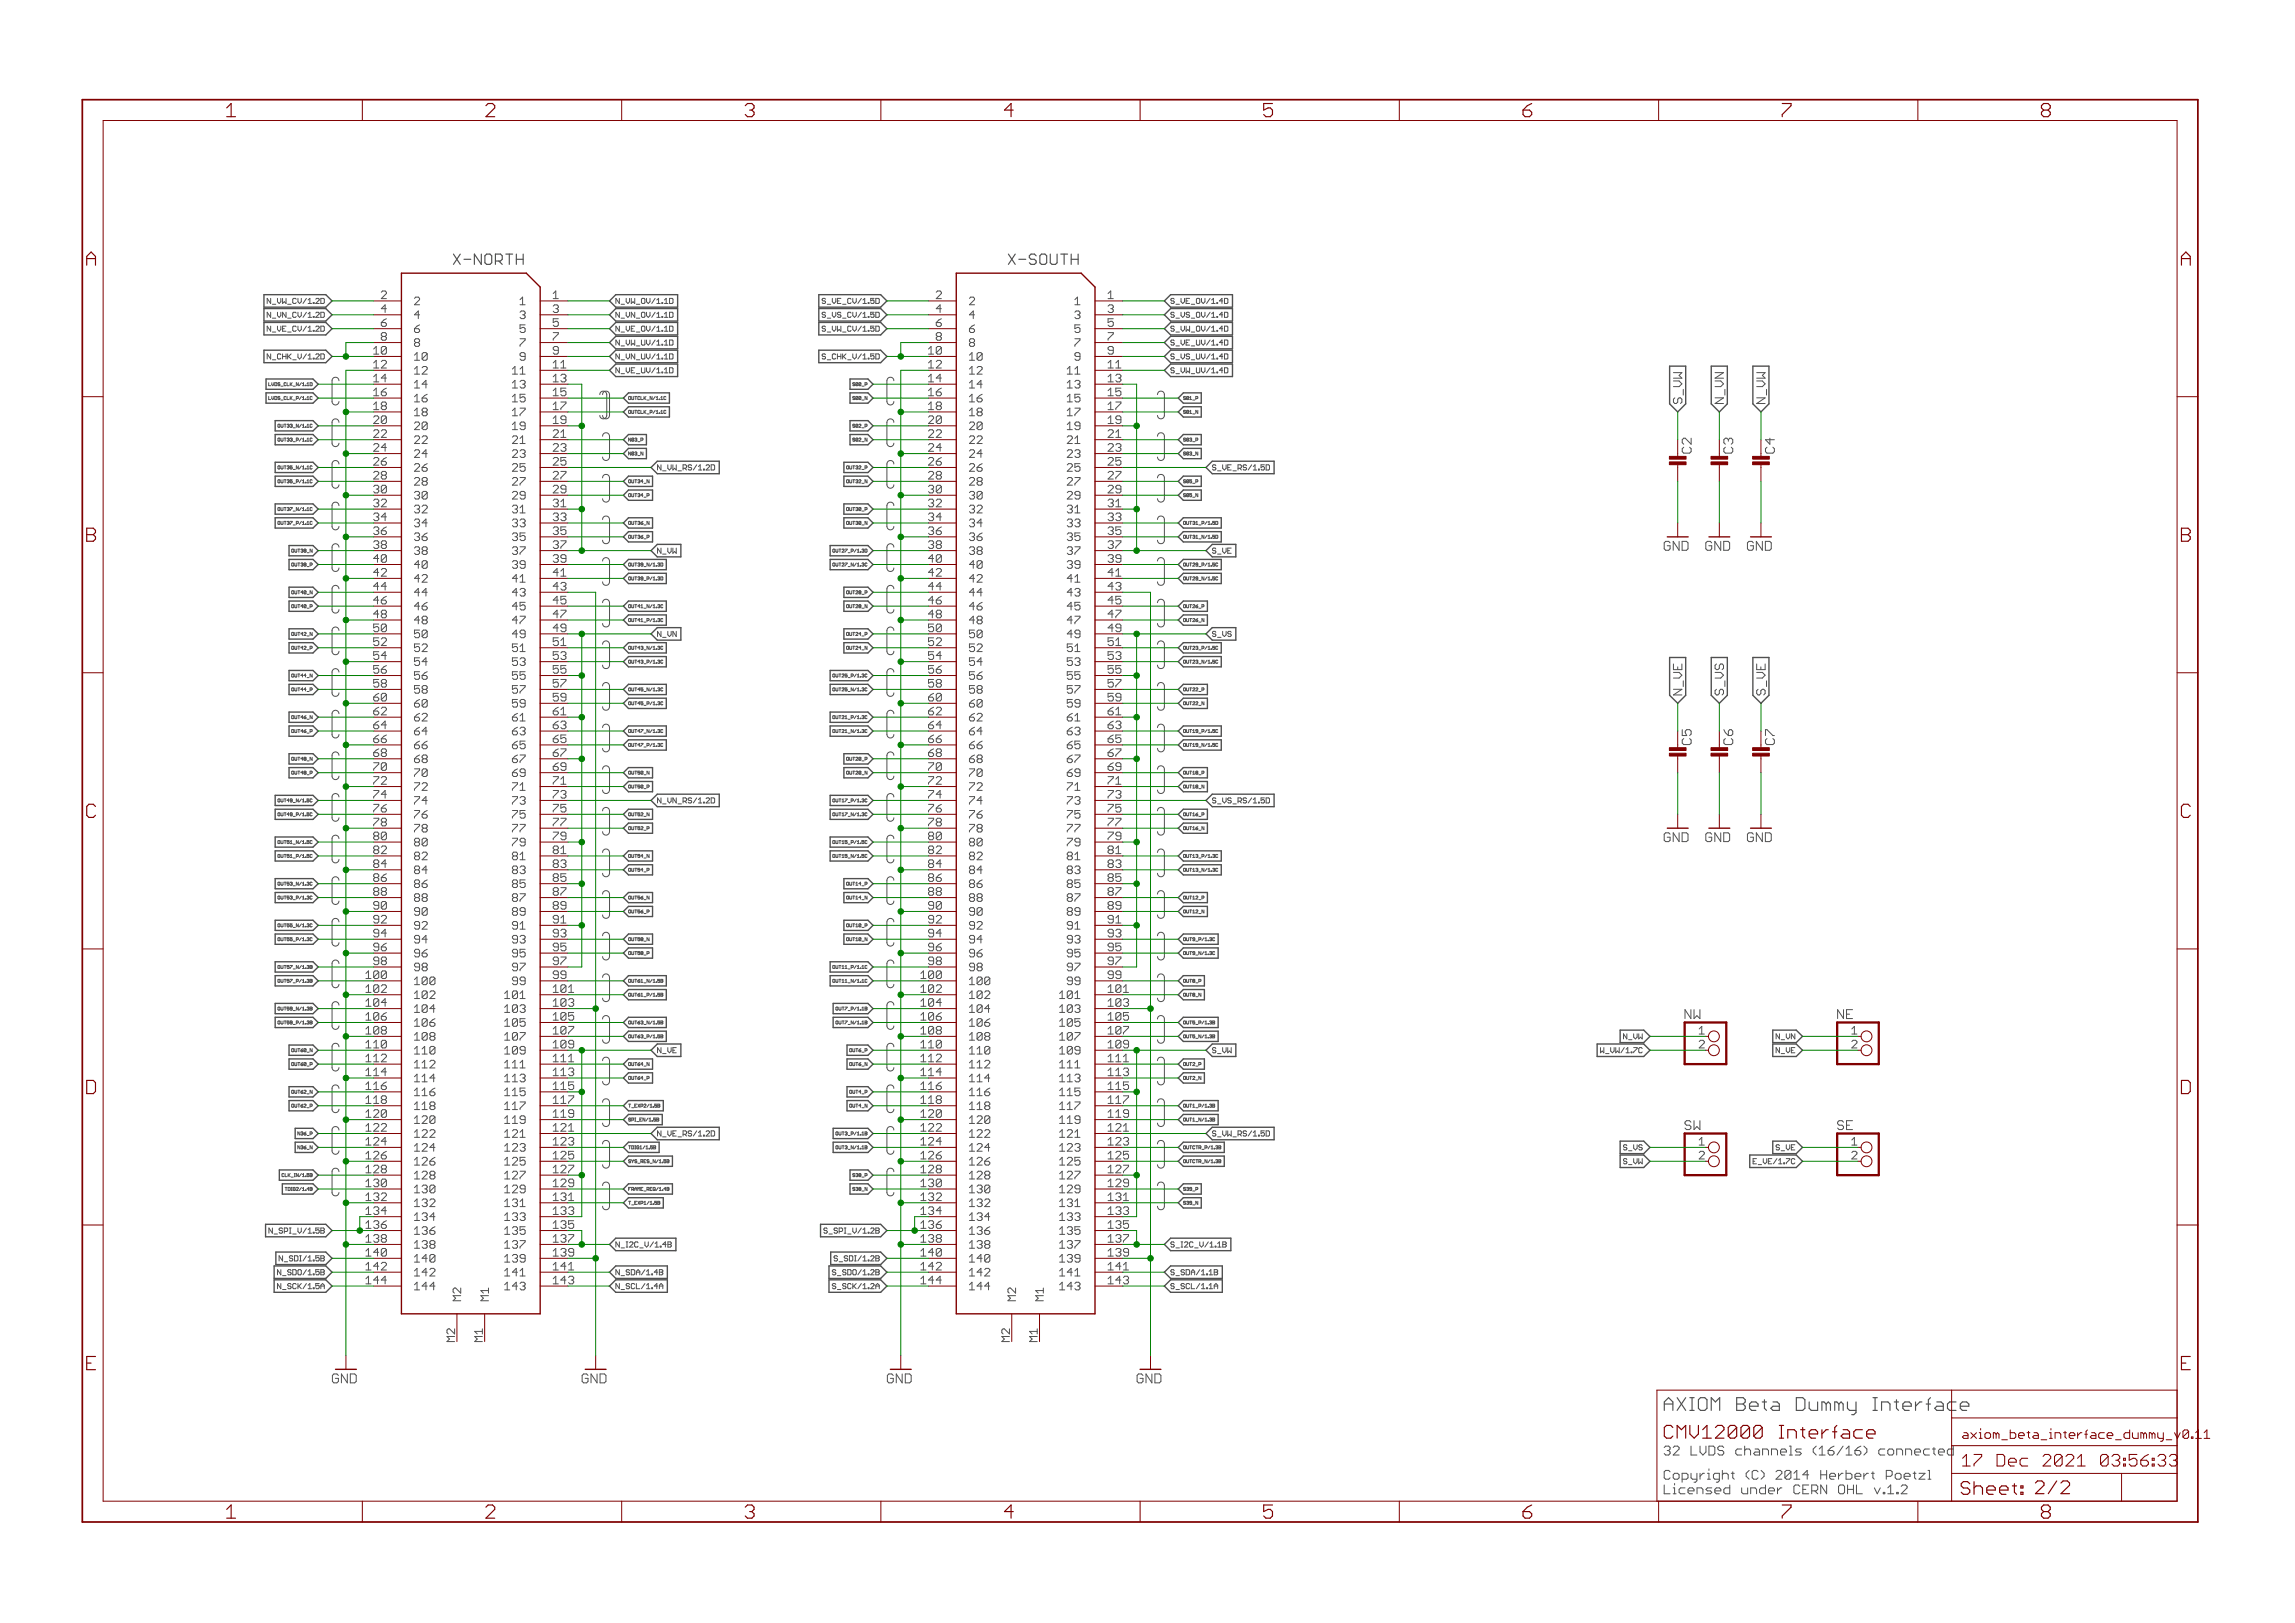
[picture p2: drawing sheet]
<svg xmlns="http://www.w3.org/2000/svg" width="420mm" height="297mm" viewBox="0 0 420 297" stroke-linecap="round" stroke-linejoin="round" font-family="sans-serif">
<defs><g id="words">
<g font-size="3.7" fill="#800000">
<text x="42.2" y="21.4">1</text>
<text x="89.7" y="21.4">2</text>
<text x="137.1" y="21.4">3</text>
<text x="184.6" y="21.4">4</text>
<text x="232.1" y="21.4">5</text>
<text x="279.5" y="21.4">6</text>
<text x="327" y="21.4">7</text>
<text x="374.5" y="21.4">8</text>
<text x="16.5" y="48.6">A</text>
<text x="400" y="48.6">A</text>
<text x="16.5" y="99.2">B</text>
<text x="400" y="99.2">B</text>
<text x="16.5" y="149.7">C</text>
<text x="400" y="149.7">C</text>
<text x="16.3" y="200.2">D</text>
<text x="399.8" y="200.2">D</text>
<text x="16.6" y="250.8">E</text>
<text x="400.1" y="250.8">E</text>
<text x="42.2" y="277.9">1</text>
<text x="89.7" y="277.9">2</text>
<text x="137.1" y="277.9">3</text>
<text x="184.6" y="277.9">4</text>
<text x="232.1" y="277.9">5</text>
<text x="279.5" y="277.9">6</text>
<text x="327" y="277.9">7</text>
<text x="374.5" y="277.9">8</text>
</g>
<g font-size="3.6" fill="#800000">
<text x="305.4" y="258.2">AXIOM Beta Dummy Interface</text>
<text x="305.4" y="263.3">CMV12000 Interface</text>
<text x="359.7" y="273.6">Sheet: 2/2</text>
</g>
<g font-size="3.2" fill="#800000">
<text x="360" y="268.4">17 Dec 2021</text>
<text x="381.6" y="268.4">03:56:34</text>
</g>
<g font-size="2.9" fill="#505050">
<text x="83.5" y="48.5">X-NORTH</text>
<text x="185.3" y="48.5">X-SOUTH</text>
</g>
<g font-size="2.5" fill="#505050">
<text x="310.5" y="83" transform="rotate(-90 310.5 83)">C2</text>
<text x="318.1" y="83" transform="rotate(-90 318.1 83)">C3</text>
<text x="325.7" y="83" transform="rotate(-90 325.7 83)">C4</text>
<text x="310.5" y="136.3" transform="rotate(-90 310.5 136.3)">C5</text>
<text x="318.1" y="136.3" transform="rotate(-90 318.1 136.3)">C6</text>
<text x="325.7" y="136.3" transform="rotate(-90 325.7 136.3)">C7</text>
<text x="309.2" y="186.5">NW</text>
<text x="337.1" y="186.5">NE</text>
<text x="309.2" y="206.8">SW</text>
<text x="337.1" y="206.8">SE</text>
<text x="305.4" y="266.4">32 LVDS channels (16/16) connected</text>
<text x="305.4" y="270.8">Copyright (C) 2014 Herbert Poetzl</text>
<text x="305.4" y="273.5">Licensed under CERN OHL v.1.2</text>
</g>
<g font-size="2.5" fill="#800000">
<text x="305.4" y="100.8">GND</text>
<text x="313" y="100.8">GND</text>
<text x="320.6" y="100.8">GND</text>
<text x="305.4" y="154.1">GND</text>
<text x="313" y="154.1">GND</text>
<text x="320.6" y="154.1">GND</text>
<text x="61.6" y="253.2">GND</text>
<text x="107.3" y="253.2">GND</text>
<text x="163.2" y="253.2">GND</text>
<text x="208.9" y="253.2">GND</text>
</g>
<g font-size="2.3" fill="#505050">
<text x="308.8" y="73.9" transform="rotate(-90 308.8 73.9)">S_VW</text>
<text x="316.4" y="73.9" transform="rotate(-90 316.4 73.9)">N_VN</text>
<text x="324" y="73.9" transform="rotate(-90 324 73.9)">N_VW</text>
<text x="308.8" y="127.2" transform="rotate(-90 308.8 127.2)">N_VE</text>
<text x="316.4" y="127.2" transform="rotate(-90 316.4 127.2)">S_VS</text>
<text x="324" y="127.2" transform="rotate(-90 324 127.2)">S_VE</text>
</g>
<text font-size="2.3" fill="#800000" x="360" y="263.3">axiom_beta_interface_dummy_v0.11</text>
<g font-size="2.1" fill="#505050">
<text x="70.6" y="54.7">2</text>
<text x="70.6" y="57.3">4</text>
<text x="70.6" y="59.8">6</text>
<text x="76.6" y="55.8">2</text>
<text x="76.6" y="58.4">4</text>
<text x="96" y="55.8">1</text>
<text x="96" y="58.4">3</text>
<text x="102" y="54.7">1</text>
<text x="102" y="57.3">3</text>
<text x="102" y="59.8">5</text>
<text x="172.2" y="54.7">2</text>
<text x="172.2" y="57.3">4</text>
<text x="172.2" y="59.8">6</text>
<text x="178.2" y="55.8">2</text>
<text x="178.2" y="58.4">4</text>
<text x="197.6" y="55.8">1</text>
<text x="197.6" y="58.4">3</text>
<text x="203.6" y="54.7">1</text>
<text x="203.6" y="57.3">3</text>
<text x="203.6" y="59.8">5</text>
<text x="69.2" y="64.9">10</text>
<text x="70.6" y="62.3">8</text>
<text x="76.6" y="60.9">6</text>
<text x="76.6" y="63.5">8</text>
<text x="76.6" y="66">10</text>
<text x="96" y="60.9">5</text>
<text x="96" y="63.5">7</text>
<text x="96" y="66">9</text>
<text x="102" y="62.3">7</text>
<text x="102" y="64.9">9</text>
<text x="170.8" y="64.9">10</text>
<text x="172.2" y="62.3">8</text>
<text x="178.2" y="60.9">6</text>
<text x="178.2" y="63.5">8</text>
<text x="178.2" y="66">10</text>
<text x="197.6" y="60.9">5</text>
<text x="197.6" y="63.5">7</text>
<text x="197.6" y="66">9</text>
<text x="203.6" y="62.3">7</text>
<text x="203.6" y="64.9">9</text>
<text x="69.2" y="67.4">12</text>
<text x="69.2" y="70">14</text>
<text x="76.6" y="68.5">12</text>
<text x="76.6" y="71.1">14</text>
<text x="94.6" y="68.5">11</text>
<text x="94.6" y="71.1">13</text>
<text x="102" y="67.4">11</text>
<text x="102" y="70">13</text>
<text x="170.8" y="67.4">12</text>
<text x="170.8" y="70">14</text>
<text x="178.2" y="68.5">12</text>
<text x="178.2" y="71.1">14</text>
<text x="196.2" y="68.5">11</text>
<text x="196.2" y="71.1">13</text>
<text x="203.6" y="67.4">11</text>
<text x="203.6" y="70">13</text>
<text x="69.2" y="72.5">16</text>
<text x="69.2" y="75">18</text>
<text x="69.2" y="77.6">20</text>
<text x="76.6" y="73.6">16</text>
<text x="76.6" y="76.2">18</text>
<text x="94.6" y="73.6">15</text>
<text x="94.6" y="76.2">17</text>
<text x="102" y="72.5">15</text>
<text x="102" y="75">17</text>
<text x="102" y="77.6">19</text>
<text x="170.8" y="72.5">16</text>
<text x="170.8" y="75">18</text>
<text x="170.8" y="77.6">20</text>
<text x="178.2" y="73.6">16</text>
<text x="178.2" y="76.2">18</text>
<text x="196.2" y="73.6">15</text>
<text x="196.2" y="76.2">17</text>
<text x="203.6" y="72.5">15</text>
<text x="203.6" y="75">17</text>
<text x="203.6" y="77.6">19</text>
<text x="69.2" y="80.1">22</text>
<text x="69.2" y="82.7">24</text>
<text x="76.6" y="78.7">20</text>
<text x="76.6" y="81.2">22</text>
<text x="76.6" y="83.8">24</text>
<text x="94.6" y="78.7">19</text>
<text x="94.6" y="81.2">21</text>
<text x="94.6" y="83.8">23</text>
<text x="102" y="80.1">21</text>
<text x="102" y="82.7">23</text>
<text x="170.8" y="80.1">22</text>
<text x="170.8" y="82.7">24</text>
<text x="178.2" y="78.7">20</text>
<text x="178.2" y="81.2">22</text>
<text x="178.2" y="83.8">24</text>
<text x="196.2" y="78.7">19</text>
<text x="196.2" y="81.2">21</text>
<text x="196.2" y="83.8">23</text>
<text x="203.6" y="80.1">21</text>
<text x="203.6" y="82.7">23</text>
<text x="69.2" y="85.2">26</text>
<text x="69.2" y="87.7">28</text>
<text x="76.6" y="86.3">26</text>
<text x="76.6" y="88.8">28</text>
<text x="94.6" y="86.3">25</text>
<text x="94.6" y="88.8">27</text>
<text x="102" y="85.2">25</text>
<text x="102" y="87.7">27</text>
<text x="170.8" y="85.2">26</text>
<text x="170.8" y="87.7">28</text>
<text x="178.2" y="86.3">26</text>
<text x="178.2" y="88.8">28</text>
<text x="196.2" y="86.3">25</text>
<text x="196.2" y="88.8">27</text>
<text x="203.6" y="85.2">25</text>
<text x="203.6" y="87.7">27</text>
<text x="69.2" y="90.3">30</text>
<text x="69.2" y="92.8">32</text>
<text x="69.2" y="95.4">34</text>
<text x="76.6" y="91.4">30</text>
<text x="76.6" y="93.9">32</text>
<text x="94.6" y="91.4">29</text>
<text x="94.6" y="93.9">31</text>
<text x="102" y="90.3">29</text>
<text x="102" y="92.8">31</text>
<text x="102" y="95.4">33</text>
<text x="170.8" y="90.3">30</text>
<text x="170.8" y="92.8">32</text>
<text x="170.8" y="95.4">34</text>
<text x="178.2" y="91.4">30</text>
<text x="178.2" y="93.9">32</text>
<text x="196.2" y="91.4">29</text>
<text x="196.2" y="93.9">31</text>
<text x="203.6" y="90.3">29</text>
<text x="203.6" y="92.8">31</text>
<text x="203.6" y="95.4">33</text>
<text x="69.2" y="97.9">36</text>
<text x="69.2" y="100.4">38</text>
<text x="76.6" y="96.5">34</text>
<text x="76.6" y="99">36</text>
<text x="76.6" y="101.5">38</text>
<text x="94.6" y="96.5">33</text>
<text x="94.6" y="99">35</text>
<text x="94.6" y="101.5">37</text>
<text x="102" y="97.9">35</text>
<text x="102" y="100.4">37</text>
<text x="170.8" y="97.9">36</text>
<text x="170.8" y="100.4">38</text>
<text x="178.2" y="96.5">34</text>
<text x="178.2" y="99">36</text>
<text x="178.2" y="101.5">38</text>
<text x="196.2" y="96.5">33</text>
<text x="196.2" y="99">35</text>
<text x="196.2" y="101.5">37</text>
<text x="203.6" y="97.9">35</text>
<text x="203.6" y="100.4">37</text>
<text x="69.2" y="103">40</text>
<text x="69.2" y="105.5">42</text>
<text x="76.6" y="104.1">40</text>
<text x="76.6" y="106.6">42</text>
<text x="94.6" y="104.1">39</text>
<text x="94.6" y="106.6">41</text>
<text x="102" y="103">39</text>
<text x="102" y="105.5">41</text>
<text x="170.8" y="103">40</text>
<text x="170.8" y="105.5">42</text>
<text x="178.2" y="104.1">40</text>
<text x="178.2" y="106.6">42</text>
<text x="196.2" y="104.1">39</text>
<text x="196.2" y="106.6">41</text>
<text x="203.6" y="103">39</text>
<text x="203.6" y="105.5">41</text>
<text x="69.2" y="108">44</text>
<text x="69.2" y="110.6">46</text>
<text x="69.2" y="113.1">48</text>
<text x="76.6" y="109.2">44</text>
<text x="76.6" y="111.7">46</text>
<text x="94.6" y="109.2">43</text>
<text x="94.6" y="111.7">45</text>
<text x="102" y="108">43</text>
<text x="102" y="110.6">45</text>
<text x="102" y="113.1">47</text>
<text x="170.8" y="108">44</text>
<text x="170.8" y="110.6">46</text>
<text x="170.8" y="113.1">48</text>
<text x="178.2" y="109.2">44</text>
<text x="178.2" y="111.7">46</text>
<text x="196.2" y="109.2">43</text>
<text x="196.2" y="111.7">45</text>
<text x="203.6" y="108">43</text>
<text x="203.6" y="110.6">45</text>
<text x="203.6" y="113.1">47</text>
<text x="69.2" y="115.7">50</text>
<text x="69.2" y="118.2">52</text>
<text x="76.6" y="114.2">48</text>
<text x="76.6" y="116.8">50</text>
<text x="76.6" y="119.3">52</text>
<text x="94.6" y="114.2">47</text>
<text x="94.6" y="116.8">49</text>
<text x="94.6" y="119.3">51</text>
<text x="102" y="115.7">49</text>
<text x="102" y="118.2">51</text>
<text x="170.8" y="115.7">50</text>
<text x="170.8" y="118.2">52</text>
<text x="178.2" y="114.2">48</text>
<text x="178.2" y="116.8">50</text>
<text x="178.2" y="119.3">52</text>
<text x="196.2" y="114.2">47</text>
<text x="196.2" y="116.8">49</text>
<text x="196.2" y="119.3">51</text>
<text x="203.6" y="115.7">49</text>
<text x="203.6" y="118.2">51</text>
<text x="69.2" y="120.7">54</text>
<text x="69.2" y="123.3">56</text>
<text x="69.2" y="125.8">58</text>
<text x="76.6" y="121.9">54</text>
<text x="76.6" y="124.4">56</text>
<text x="94.6" y="121.9">53</text>
<text x="94.6" y="124.4">55</text>
<text x="102" y="120.7">53</text>
<text x="102" y="123.3">55</text>
<text x="102" y="125.8">57</text>
<text x="170.8" y="120.7">54</text>
<text x="170.8" y="123.3">56</text>
<text x="170.8" y="125.8">58</text>
<text x="178.2" y="121.9">54</text>
<text x="178.2" y="124.4">56</text>
<text x="196.2" y="121.9">53</text>
<text x="196.2" y="124.4">55</text>
<text x="203.6" y="120.7">53</text>
<text x="203.6" y="123.3">55</text>
<text x="203.6" y="125.8">57</text>
<text x="69.2" y="128.4">60</text>
<text x="69.2" y="130.9">62</text>
<text x="76.6" y="126.9">58</text>
<text x="76.6" y="129.5">60</text>
<text x="94.6" y="126.9">57</text>
<text x="94.6" y="129.5">59</text>
<text x="102" y="128.4">59</text>
<text x="102" y="130.9">61</text>
<text x="170.8" y="128.4">60</text>
<text x="170.8" y="130.9">62</text>
<text x="178.2" y="126.9">58</text>
<text x="178.2" y="129.5">60</text>
<text x="196.2" y="126.9">57</text>
<text x="196.2" y="129.5">59</text>
<text x="203.6" y="128.4">59</text>
<text x="203.6" y="130.9">61</text>
<text x="69.2" y="133.4">64</text>
<text x="69.2" y="136">66</text>
<text x="76.6" y="132">62</text>
<text x="76.6" y="134.6">64</text>
<text x="76.6" y="137.1">66</text>
<text x="94.6" y="132">61</text>
<text x="94.6" y="134.6">63</text>
<text x="94.6" y="137.1">65</text>
<text x="102" y="133.4">63</text>
<text x="102" y="136">65</text>
<text x="170.8" y="133.4">64</text>
<text x="170.8" y="136">66</text>
<text x="178.2" y="132">62</text>
<text x="178.2" y="134.6">64</text>
<text x="178.2" y="137.1">66</text>
<text x="196.2" y="132">61</text>
<text x="196.2" y="134.6">63</text>
<text x="196.2" y="137.1">65</text>
<text x="203.6" y="133.4">63</text>
<text x="203.6" y="136">65</text>
<text x="69.2" y="138.5">68</text>
<text x="69.2" y="141.1">70</text>
<text x="69.2" y="143.6">72</text>
<text x="76.6" y="139.6">68</text>
<text x="76.6" y="142.2">70</text>
<text x="94.6" y="139.6">67</text>
<text x="94.6" y="142.2">69</text>
<text x="102" y="138.5">67</text>
<text x="102" y="141.1">69</text>
<text x="102" y="143.6">71</text>
<text x="170.8" y="138.5">68</text>
<text x="170.8" y="141.1">70</text>
<text x="170.8" y="143.6">72</text>
<text x="178.2" y="139.6">68</text>
<text x="178.2" y="142.2">70</text>
<text x="196.2" y="139.6">67</text>
<text x="196.2" y="142.2">69</text>
<text x="203.6" y="138.5">67</text>
<text x="203.6" y="141.1">69</text>
<text x="203.6" y="143.6">71</text>
<text x="69.2" y="146.1">74</text>
<text x="69.2" y="148.7">76</text>
<text x="76.6" y="144.7">72</text>
<text x="76.6" y="147.3">74</text>
<text x="76.6" y="149.8">76</text>
<text x="94.6" y="144.7">71</text>
<text x="94.6" y="147.3">73</text>
<text x="94.6" y="149.8">75</text>
<text x="102" y="146.1">73</text>
<text x="102" y="148.7">75</text>
<text x="170.8" y="146.1">74</text>
<text x="170.8" y="148.7">76</text>
<text x="178.2" y="144.7">72</text>
<text x="178.2" y="147.3">74</text>
<text x="178.2" y="149.8">76</text>
<text x="196.2" y="144.7">71</text>
<text x="196.2" y="147.3">73</text>
<text x="196.2" y="149.8">75</text>
<text x="203.6" y="146.1">73</text>
<text x="203.6" y="148.7">75</text>
<text x="69.2" y="151.2">78</text>
<text x="69.2" y="153.8">80</text>
<text x="76.6" y="152.3">78</text>
<text x="76.6" y="154.9">80</text>
<text x="94.6" y="152.3">77</text>
<text x="94.6" y="154.9">79</text>
<text x="102" y="151.2">77</text>
<text x="102" y="153.8">79</text>
<text x="170.8" y="151.2">78</text>
<text x="170.8" y="153.8">80</text>
<text x="178.2" y="152.3">78</text>
<text x="178.2" y="154.9">80</text>
<text x="196.2" y="152.3">77</text>
<text x="196.2" y="154.9">79</text>
<text x="203.6" y="151.2">77</text>
<text x="203.6" y="153.8">79</text>
<text x="69.2" y="156.3">82</text>
<text x="69.2" y="158.8">84</text>
<text x="69.2" y="161.4">86</text>
<text x="76.6" y="157.4">82</text>
<text x="76.6" y="160">84</text>
<text x="94.6" y="157.4">81</text>
<text x="94.6" y="160">83</text>
<text x="102" y="156.3">81</text>
<text x="102" y="158.8">83</text>
<text x="102" y="161.4">85</text>
<text x="170.8" y="156.3">82</text>
<text x="170.8" y="158.8">84</text>
<text x="170.8" y="161.4">86</text>
<text x="178.2" y="157.4">82</text>
<text x="178.2" y="160">84</text>
<text x="196.2" y="157.4">81</text>
<text x="196.2" y="160">83</text>
<text x="203.6" y="156.3">81</text>
<text x="203.6" y="158.8">83</text>
<text x="203.6" y="161.4">85</text>
<text x="69.2" y="163.9">88</text>
<text x="69.2" y="166.5">90</text>
<text x="76.6" y="162.5">86</text>
<text x="76.6" y="165">88</text>
<text x="76.6" y="167.6">90</text>
<text x="94.6" y="162.5">85</text>
<text x="94.6" y="165">87</text>
<text x="94.6" y="167.6">89</text>
<text x="102" y="163.9">87</text>
<text x="102" y="166.5">89</text>
<text x="170.8" y="163.9">88</text>
<text x="170.8" y="166.5">90</text>
<text x="178.2" y="162.5">86</text>
<text x="178.2" y="165">88</text>
<text x="178.2" y="167.6">90</text>
<text x="196.2" y="162.5">85</text>
<text x="196.2" y="165">87</text>
<text x="196.2" y="167.6">89</text>
<text x="203.6" y="163.9">87</text>
<text x="203.6" y="166.5">89</text>
<text x="69.2" y="169">92</text>
<text x="69.2" y="171.5">94</text>
<text x="76.6" y="170.1">92</text>
<text x="76.6" y="172.7">94</text>
<text x="94.6" y="170.1">91</text>
<text x="94.6" y="172.7">93</text>
<text x="102" y="169">91</text>
<text x="102" y="171.5">93</text>
<text x="170.8" y="169">92</text>
<text x="170.8" y="171.5">94</text>
<text x="178.2" y="170.1">92</text>
<text x="178.2" y="172.7">94</text>
<text x="196.2" y="170.1">91</text>
<text x="196.2" y="172.7">93</text>
<text x="203.6" y="169">91</text>
<text x="203.6" y="171.5">93</text>
<text x="67.9" y="179.2">100</text>
<text x="69.2" y="174.1">96</text>
<text x="69.2" y="176.6">98</text>
<text x="76.6" y="175.2">96</text>
<text x="76.6" y="177.7">98</text>
<text x="94.6" y="175.2">95</text>
<text x="94.6" y="177.7">97</text>
<text x="102" y="174.1">95</text>
<text x="102" y="176.6">97</text>
<text x="102" y="179.2">99</text>
<text x="169.5" y="179.2">100</text>
<text x="170.8" y="174.1">96</text>
<text x="170.8" y="176.6">98</text>
<text x="178.2" y="175.2">96</text>
<text x="178.2" y="177.7">98</text>
<text x="196.2" y="175.2">95</text>
<text x="196.2" y="177.7">97</text>
<text x="203.6" y="174.1">95</text>
<text x="203.6" y="176.6">97</text>
<text x="203.6" y="179.2">99</text>
<text x="67.9" y="181.7">102</text>
<text x="67.9" y="184.2">104</text>
<text x="76.6" y="180.3">100</text>
<text x="76.6" y="182.8">102</text>
<text x="76.6" y="185.4">104</text>
<text x="93.3" y="182.8">101</text>
<text x="93.3" y="185.4">103</text>
<text x="94.6" y="180.3">99</text>
<text x="102" y="181.7">101</text>
<text x="102" y="184.2">103</text>
<text x="169.5" y="181.7">102</text>
<text x="169.5" y="184.2">104</text>
<text x="178.2" y="180.3">100</text>
<text x="178.2" y="182.8">102</text>
<text x="178.2" y="185.4">104</text>
<text x="194.8" y="182.8">101</text>
<text x="194.8" y="185.4">103</text>
<text x="196.2" y="180.3">99</text>
<text x="203.6" y="181.7">101</text>
<text x="203.6" y="184.2">103</text>
<text x="67.9" y="186.8">106</text>
<text x="67.9" y="189.3">108</text>
<text x="67.9" y="191.9">110</text>
<text x="76.6" y="187.9">106</text>
<text x="76.6" y="190.4">108</text>
<text x="93.3" y="187.9">105</text>
<text x="93.3" y="190.4">107</text>
<text x="102" y="186.8">105</text>
<text x="102" y="189.3">107</text>
<text x="102" y="191.9">109</text>
<text x="169.5" y="186.8">106</text>
<text x="169.5" y="189.3">108</text>
<text x="169.5" y="191.9">110</text>
<text x="178.2" y="187.9">106</text>
<text x="178.2" y="190.4">108</text>
<text x="194.8" y="187.9">105</text>
<text x="194.8" y="190.4">107</text>
<text x="203.6" y="186.8">105</text>
<text x="203.6" y="189.3">107</text>
<text x="203.6" y="191.9">109</text>
<text x="67.9" y="194.4">112</text>
<text x="67.9" y="196.9">114</text>
<text x="76.6" y="193">110</text>
<text x="76.6" y="195.5">112</text>
<text x="93.3" y="193">109</text>
<text x="93.3" y="195.5">111</text>
<text x="102" y="196.9">113</text>
<text x="169.5" y="194.4">112</text>
<text x="169.5" y="196.9">114</text>
<text x="178.2" y="193">110</text>
<text x="178.2" y="195.5">112</text>
<text x="194.8" y="193">109</text>
<text x="194.8" y="195.5">111</text>
<text x="203.6" y="196.9">113</text>
<text x="67.9" y="199.5">116</text>
<text x="67.9" y="202">118</text>
<text x="76.6" y="198">114</text>
<text x="76.6" y="200.6">116</text>
<text x="76.6" y="203.1">118</text>
<text x="93.3" y="198">113</text>
<text x="93.3" y="200.6">115</text>
<text x="93.3" y="203.1">117</text>
<text x="102" y="199.5">115</text>
<text x="169.5" y="199.5">116</text>
<text x="169.5" y="202">118</text>
<text x="178.2" y="198">114</text>
<text x="178.2" y="200.6">116</text>
<text x="178.2" y="203.1">118</text>
<text x="194.8" y="198">113</text>
<text x="194.8" y="200.6">115</text>
<text x="194.8" y="203.1">117</text>
<text x="203.6" y="199.5">115</text>
<text x="67.9" y="204.6">120</text>
<text x="67.9" y="207.1">122</text>
<text x="67.9" y="209.6">124</text>
<text x="76.6" y="205.7">120</text>
<text x="76.6" y="208.2">122</text>
<text x="93.3" y="205.7">119</text>
<text x="93.3" y="208.2">121</text>
<text x="102" y="204.6">119</text>
<text x="102" y="207.1">121</text>
<text x="102" y="209.6">123</text>
<text x="169.5" y="204.6">120</text>
<text x="169.5" y="207.1">122</text>
<text x="169.5" y="209.6">124</text>
<text x="178.2" y="205.7">120</text>
<text x="178.2" y="208.2">122</text>
<text x="194.8" y="205.7">119</text>
<text x="194.8" y="208.2">121</text>
<text x="203.6" y="204.6">119</text>
<text x="203.6" y="207.1">121</text>
<text x="203.6" y="209.6">123</text>
<text x="67.9" y="212.2">126</text>
<text x="67.9" y="214.7">128</text>
<text x="76.6" y="210.7">124</text>
<text x="76.6" y="213.3">126</text>
<text x="76.6" y="215.8">128</text>
<text x="93.3" y="210.7">123</text>
<text x="93.3" y="213.3">125</text>
<text x="93.3" y="215.8">127</text>
<text x="102" y="212.2">125</text>
<text x="169.5" y="212.2">126</text>
<text x="169.5" y="214.7">128</text>
<text x="178.2" y="210.7">124</text>
<text x="178.2" y="213.3">126</text>
<text x="178.2" y="215.8">128</text>
<text x="194.8" y="210.7">123</text>
<text x="194.8" y="213.3">125</text>
<text x="194.8" y="215.8">127</text>
<text x="203.6" y="212.2">125</text>
<text x="67.9" y="217.2">130</text>
<text x="67.9" y="219.8">132</text>
<text x="76.6" y="218.4">130</text>
<text x="76.6" y="220.9">132</text>
<text x="93.3" y="218.4">129</text>
<text x="93.3" y="220.9">131</text>
<text x="102" y="217.2">129</text>
<text x="102" y="219.8">131</text>
<text x="169.5" y="217.2">130</text>
<text x="169.5" y="219.8">132</text>
<text x="178.2" y="218.4">130</text>
<text x="178.2" y="220.9">132</text>
<text x="194.8" y="218.4">129</text>
<text x="194.8" y="220.9">131</text>
<text x="203.6" y="217.2">129</text>
<text x="203.6" y="219.8">131</text>
<text x="67.9" y="222.3">134</text>
<text x="67.9" y="224.9">136</text>
<text x="67.9" y="227.4">138</text>
<text x="76.6" y="223.4">134</text>
<text x="76.6" y="226">136</text>
<text x="93.3" y="223.4">133</text>
<text x="93.3" y="226">135</text>
<text x="102" y="222.3">133</text>
<text x="169.5" y="222.3">134</text>
<text x="169.5" y="224.9">136</text>
<text x="169.5" y="227.4">138</text>
<text x="178.2" y="223.4">134</text>
<text x="178.2" y="226">136</text>
<text x="194.8" y="223.4">133</text>
<text x="194.8" y="226">135</text>
<text x="203.6" y="222.3">133</text>
<text x="67.9" y="229.9">140</text>
<text x="67.9" y="232.5">142</text>
<text x="76.6" y="228.5">138</text>
<text x="76.6" y="231.1">140</text>
<text x="76.6" y="233.6">142</text>
<text x="93.3" y="228.5">137</text>
<text x="93.3" y="231.1">139</text>
<text x="93.3" y="233.6">141</text>
<text x="102" y="229.9">139</text>
<text x="102" y="232.5">141</text>
<text x="169.5" y="229.9">140</text>
<text x="169.5" y="232.5">142</text>
<text x="178.2" y="228.5">138</text>
<text x="178.2" y="231.1">140</text>
<text x="178.2" y="233.6">142</text>
<text x="194.8" y="228.5">137</text>
<text x="194.8" y="231.1">139</text>
<text x="194.8" y="233.6">141</text>
<text x="203.6" y="229.9">139</text>
<text x="203.6" y="232.5">141</text>
<text x="67.9" y="235">144</text>
<text x="76.6" y="236.1">144</text>
<text x="85.2" y="238.1" transform="rotate(-90 85.2 238.1)">M2</text>
<text x="90.3" y="238.1" transform="rotate(-90 90.3 238.1)">M1</text>
<text x="93.3" y="236.1">143</text>
<text x="102" y="235">143</text>
<text x="169.5" y="235">144</text>
<text x="178.2" y="236.1">144</text>
<text x="186.8" y="238.1" transform="rotate(-90 186.8 238.1)">M2</text>
<text x="191.9" y="238.1" transform="rotate(-90 191.9 238.1)">M1</text>
<text x="194.8" y="236.1">143</text>
<text x="203.6" y="235">143</text>
<text x="84.1" y="246" transform="rotate(-90 84.1 246)">M2</text>
<text x="89.1" y="246" transform="rotate(-90 89.1 246)">M1</text>
<text x="185.7" y="246" transform="rotate(-90 185.7 246)">M2</text>
<text x="190.7" y="246" transform="rotate(-90 190.7 246)">M1</text>
</g>
<g font-size="2.1" fill="#800000">
<text x="311.8" y="189.3">1</text>
<text x="311.8" y="191.9">2</text>
<text x="339.8" y="189.3">1</text>
<text x="339.8" y="191.9">2</text>
<text x="311.8" y="209.6">1</text>
<text x="339.8" y="209.6">1</text>
<text x="311.8" y="212.2">2</text>
<text x="339.8" y="212.2">2</text>
</g>
<g font-size="2.1" fill="#008000">
<text x="102" y="194.4">111</text>
<text x="203.6" y="194.4">111</text>
<text x="102" y="202">117</text>
<text x="203.6" y="202">117</text>
<text x="102" y="214.7">127</text>
<text x="203.6" y="214.7">127</text>
<text x="102" y="224.9">135</text>
<text x="102" y="227.4">137</text>
<text x="203.6" y="224.9">135</text>
<text x="203.6" y="227.4">137</text>
</g>
<g font-size="1.4" fill="#505050">
<text x="49.7" y="55.6">N_VW_CV/1.2D</text>
<text x="50.1" y="58.1">N_VN_CV/1.2D</text>
<text x="113.5" y="55.6">N_VW_OV/1.1D</text>
<text x="113.5" y="58.1">N_VN_OV/1.1D</text>
<text x="152" y="58.1">S_VS_CV/1.5D</text>
<text x="152" y="55.6">S_VE_CV/1.5D</text>
<text x="215.1" y="55.6">S_VE_OV/1.4D</text>
<text x="215.1" y="58.1">S_VS_OV/1.4D</text>
<text x="50.1" y="65.7">N_CHK_V/1.2D</text>
<text x="50.2" y="60.7">N_VE_CV/1.2D</text>
<text x="113.5" y="60.7">N_VE_OV/1.1D</text>
<text x="113.5" y="63.2">N_VW_UV/1.1D</text>
<text x="113.5" y="65.7">N_VN_UV/1.1D</text>
<text x="151.5" y="60.7">S_VW_CV/1.5D</text>
<text x="151.9" y="65.7">S_CHK_V/1.5D</text>
<text x="215.1" y="60.7">S_VW_OV/1.4D</text>
<text x="215.1" y="63.2">S_VE_UV/1.4D</text>
<text x="215.1" y="65.7">S_VS_UV/1.4D</text>
<text x="113.5" y="68.3">N_VE_UV/1.1D</text>
<text x="215.1" y="68.3">S_VW_UV/1.4D</text>
<text x="121.1" y="86.1">N_VW_RS/1.2D</text>
<text x="222.7" y="86.1">S_VE_RS/1.5D</text>
<text x="121.1" y="101.3">N_VW</text>
<text x="222.7" y="101.3">S_VE</text>
<text x="121.1" y="116.5">N_VN</text>
<text x="222.7" y="116.5">S_VS</text>
<text x="121.1" y="147">N_VN_RS/1.2D</text>
<text x="222.7" y="147">S_VS_RS/1.5D</text>
<text x="297.5" y="190.2">N_VW</text>
<text x="325.8" y="190.2">N_VN</text>
<text x="121.1" y="192.7">N_VE</text>
<text x="222.7" y="192.7">S_VW</text>
<text x="293.5" y="192.7">W_VW/1.7C</text>
<text x="326" y="192.7">N_VE</text>
<text x="121.1" y="208">N_VE_RS/1.2D</text>
<text x="222.7" y="208">S_VW_RS/1.5D</text>
<text x="297.7" y="213">S_VW</text>
<text x="298.2" y="210.5">S_VS</text>
<text x="322.4" y="213">E_VE/1.7C</text>
<text x="326.1" y="210.5">S_VE</text>
<text x="51" y="225.7">N_SPI_V/1.5B</text>
<text x="152.8" y="225.7">S_SPI_V/1.2B</text>
<text x="51.8" y="233.3">N_SDO/1.5B</text>
<text x="52.5" y="230.8">N_SDI/1.5B</text>
<text x="113.5" y="233.3">N_SDA/1.4B</text>
<text x="113.5" y="228.3">N_I2C_V/1.4B</text>
<text x="153.5" y="233.3">S_SDO/1.2B</text>
<text x="154.2" y="230.8">S_SDI/1.2B</text>
<text x="215.1" y="233.3">S_SDA/1.1B</text>
<text x="215.1" y="228.3">S_I2C_V/1.1B</text>
<text x="52.1" y="235.9">N_SCK/1.5A</text>
<text x="113.5" y="235.9">N_SCL/1.4A</text>
<text x="153.8" y="235.9">S_SCK/1.2A</text>
<text x="215.1" y="235.9">S_SCL/1.1A</text>
</g>
<g font-size=".8" fill="#505050">
<text x="50.5" y="70.6">LVDS_CLK_N/1.1D</text>
<text x="157.2" y="70.6">S00_P</text>
<text x="50.7" y="73.2">LVDS_CLK_P/1.1C</text>
<text x="115.8" y="73.2">OUTCLK_N/1.1C</text>
<text x="115.8" y="75.7">OUTCLK_P/1.1C</text>
<text x="157" y="73.2">S00_N</text>
<text x="217.4" y="73.2">S01_P</text>
<text x="217.4" y="75.7">S01_N</text>
<text x="52" y="78.2">OUT33_N/1.1C</text>
<text x="52.1" y="80.8">OUT33_P/1.1C</text>
<text x="115.8" y="80.8">N03_P</text>
<text x="115.8" y="83.3">N03_N</text>
<text x="157" y="80.8">S02_N</text>
<text x="157.2" y="78.2">S02_P</text>
<text x="217.4" y="80.8">S03_P</text>
<text x="217.4" y="83.3">S03_N</text>
<text x="52" y="85.9">OUT35_N/1.1C</text>
<text x="52.1" y="88.4">OUT35_P/1.1C</text>
<text x="115.8" y="88.4">OUT34_N</text>
<text x="155.8" y="88.4">OUT32_N</text>
<text x="155.9" y="85.9">OUT32_P</text>
<text x="217.4" y="88.4">S05_P</text>
<text x="52" y="93.5">OUT37_N/1.1C</text>
<text x="115.8" y="90.9">OUT34_P</text>
<text x="155.9" y="93.5">OUT30_P</text>
<text x="217.4" y="90.9">S05_N</text>
<text x="52.1" y="96">OUT37_P/1.1C</text>
<text x="54.2" y="101.1">OUT38_N</text>
<text x="115.8" y="96">OUT36_N</text>
<text x="115.8" y="98.5">OUT36_P</text>
<text x="153.6" y="101.1">OUT27_P/1.3D</text>
<text x="155.8" y="96">OUT30_N</text>
<text x="217.4" y="96">OUT31_P/1.5D</text>
<text x="217.4" y="98.5">OUT31_N/1.5D</text>
<text x="54.3" y="103.6">OUT38_P</text>
<text x="115.8" y="103.6">OUT39_N/1.3D</text>
<text x="115.8" y="106.2">OUT39_P/1.3D</text>
<text x="153.6" y="103.6">OUT27_N/1.3C</text>
<text x="217.4" y="103.6">OUT29_P/1.5C</text>
<text x="217.4" y="106.2">OUT29_N/1.5C</text>
<text x="54.2" y="108.7">OUT40_N</text>
<text x="54.3" y="111.3">OUT40_P</text>
<text x="115.8" y="111.2">OUT41_N/1.3C</text>
<text x="115.8" y="113.8">OUT41_P/1.3C</text>
<text x="155.8" y="111.3">OUT28_N</text>
<text x="155.9" y="108.7">OUT28_P</text>
<text x="217.4" y="111.2">OUT26_P</text>
<text x="217.4" y="113.8">OUT26_N</text>
<text x="54.2" y="116.3">OUT42_N</text>
<text x="54.3" y="118.9">OUT42_P</text>
<text x="115.8" y="118.9">OUT43_N/1.3C</text>
<text x="155.8" y="118.9">OUT24_N</text>
<text x="155.9" y="116.3">OUT24_P</text>
<text x="217.4" y="118.9">OUT23_P/1.5C</text>
<text x="54.2" y="123.9">OUT44_N</text>
<text x="115.8" y="121.4">OUT43_P/1.3C</text>
<text x="153.7" y="123.9">OUT25_P/1.3C</text>
<text x="217.4" y="121.4">OUT23_N/1.5C</text>
<text x="54.2" y="131.6">OUT46_N</text>
<text x="54.3" y="126.5">OUT44_P</text>
<text x="115.8" y="126.5">OUT45_N/1.3C</text>
<text x="115.8" y="129">OUT45_P/1.3C</text>
<text x="153.6" y="126.5">OUT25_N/1.3C</text>
<text x="153.7" y="131.6">OUT21_P/1.3C</text>
<text x="217.4" y="126.5">OUT22_P</text>
<text x="217.4" y="129">OUT22_N</text>
<text x="54.3" y="134.1">OUT46_P</text>
<text x="115.8" y="134.1">OUT47_N/1.3C</text>
<text x="115.8" y="136.6">OUT47_P/1.3C</text>
<text x="153.6" y="134.1">OUT21_N/1.3C</text>
<text x="217.4" y="134.1">OUT19_P/1.5C</text>
<text x="217.4" y="136.6">OUT19_N/1.5C</text>
<text x="54.2" y="139.2">OUT48_N</text>
<text x="54.3" y="141.7">OUT48_P</text>
<text x="115.8" y="141.7">OUT50_N</text>
<text x="155.8" y="141.7">OUT20_N</text>
<text x="155.9" y="139.2">OUT20_P</text>
<text x="217.4" y="141.7">OUT18_P</text>
<text x="52" y="146.8">OUT49_N/1.5C</text>
<text x="52.1" y="149.3">OUT49_P/1.5C</text>
<text x="115.8" y="144.3">OUT50_P</text>
<text x="115.8" y="149.3">OUT52_N</text>
<text x="153.6" y="149.3">OUT17_N/1.3C</text>
<text x="153.7" y="146.8">OUT17_P/1.3C</text>
<text x="217.4" y="144.3">OUT18_N</text>
<text x="217.4" y="149.3">OUT16_P</text>
<text x="52" y="154.4">OUT51_N/1.5C</text>
<text x="115.8" y="151.9">OUT52_P</text>
<text x="153.7" y="154.4">OUT15_P/1.5C</text>
<text x="217.4" y="151.9">OUT16_N</text>
<text x="52.1" y="157">OUT51_P/1.5C</text>
<text x="115.8" y="157">OUT54_N</text>
<text x="115.8" y="159.5">OUT54_P</text>
<text x="153.6" y="157">OUT15_N/1.5C</text>
<text x="217.4" y="157">OUT13_P/1.3C</text>
<text x="217.4" y="159.5">OUT13_N/1.3C</text>
<text x="52" y="162">OUT53_N/1.3C</text>
<text x="52.1" y="164.6">OUT53_P/1.3C</text>
<text x="115.8" y="164.6">OUT56_N</text>
<text x="115.8" y="167.1">OUT56_P</text>
<text x="155.8" y="164.6">OUT14_N</text>
<text x="155.9" y="162">OUT14_P</text>
<text x="217.4" y="164.6">OUT12_P</text>
<text x="217.4" y="167.1">OUT12_N</text>
<text x="52" y="169.7">OUT55_N/1.3C</text>
<text x="52.1" y="172.2">OUT55_P/1.3C</text>
<text x="115.8" y="172.2">OUT58_N</text>
<text x="155.8" y="172.2">OUT10_N</text>
<text x="155.9" y="169.7">OUT10_P</text>
<text x="217.4" y="172.2">OUT9_P/1.3C</text>
<text x="52" y="177.3">OUT57_N/1.3B</text>
<text x="52.1" y="179.8">OUT57_P/1.3B</text>
<text x="115.8" y="174.7">OUT58_P</text>
<text x="115.8" y="179.8">OUT61_N/1.5B</text>
<text x="153.6" y="179.8">OUT11_N/1.1C</text>
<text x="153.7" y="177.3">OUT11_P/1.1C</text>
<text x="217.4" y="174.7">OUT9_N/1.3C</text>
<text x="217.4" y="179.8">OUT8_P</text>
<text x="52" y="184.9">OUT59_N/1.3B</text>
<text x="115.8" y="182.4">OUT61_P/1.5B</text>
<text x="154.3" y="184.9">OUT7_P/1.1B</text>
<text x="217.4" y="182.4">OUT8_N</text>
<text x="52.1" y="187.4">OUT59_P/1.3B</text>
<text x="115.8" y="187.4">OUT63_N/1.5B</text>
<text x="115.8" y="190">OUT63_P/1.5B</text>
<text x="154.1" y="187.4">OUT7_N/1.1B</text>
<text x="217.4" y="187.4">OUT5_P/1.3B</text>
<text x="217.4" y="190">OUT5_N/1.3B</text>
<text x="54.2" y="192.5">OUT60_N</text>
<text x="54.3" y="195.1">OUT60_P</text>
<text x="115.8" y="195.1">OUT64_N</text>
<text x="115.8" y="197.6">OUT64_P</text>
<text x="156.3" y="195.1">OUT6_N</text>
<text x="156.4" y="192.5">OUT6_P</text>
<text x="217.4" y="195.1">OUT2_P</text>
<text x="217.4" y="197.6">OUT2_N</text>
<text x="54.2" y="200.1">OUT62_N</text>
<text x="54.3" y="202.7">OUT62_P</text>
<text x="115.8" y="202.7">T_EXP2/1.5B</text>
<text x="156.3" y="202.7">OUT4_N</text>
<text x="156.4" y="200.1">OUT4_P</text>
<text x="217.4" y="202.7">OUT1_P/1.3B</text>
<text x="55.5" y="207.8">N36_P</text>
<text x="115.8" y="205.2">SPI_EN/1.5B</text>
<text x="154.3" y="207.8">OUT3_P/1.1B</text>
<text x="217.4" y="205.2">OUT1_N/1.3B</text>
<text x="53" y="215.4">CLK_IN/1.5B</text>
<text x="55.3" y="210.3">N36_N</text>
<text x="115.8" y="210.3">TDIG1/1.5B</text>
<text x="115.8" y="212.8">SYS_RES_N/1.5B</text>
<text x="154.1" y="210.3">OUT3_N/1.1B</text>
<text x="157.2" y="215.4">S38_P</text>
<text x="217.4" y="210.3">OUTCTR_P/1.3B</text>
<text x="217.4" y="212.8">OUTCTR_N/1.3B</text>
<text x="53.3" y="217.9">TDIG2/1.4B</text>
<text x="115.8" y="217.9">FRAME_REQ/1.4B</text>
<text x="115.8" y="220.4">T_EXP1/1.5B</text>
<text x="157" y="217.9">S38_N</text>
<text x="217.4" y="217.9">S39_P</text>
<text x="217.4" y="220.4">S39_N</text>
</g>
</g></defs>
<g fill="none" stroke="#505050" stroke-width=".18">
<path d="M48.9 55.5v-.9l.7 .9M49.6 57.1v1l-.7-1v1M49.6 59.7v.9l-.7-.9v.9M69.8 59h.7M69.8 59v.5l.2 .2M70 53.3l-.2 .2M70.3 58.6l-.5 .4M70.5 55.8l-.7 .7h.9M70.7 53.7l-.9 1h.9M76.1 54.4l-.2 .2M76.3 59.7l-.4 .5M76.6 56.9l-.7 .7h.9"/>
<path d="M76.8 54.8l-.9 1h.9M95.2 55.8h.9M95.2 58.1l.2 .2M95.4 56.9l-.2 .2M95.7 54.4l-.5 .4M96.1 59.5h-.9v.7l.5-.3M101.3 54.7h.9M101.3 57l.2 .2M101.3 59.5l.2 .2M101.5 55.8l-.2 .2M101.7 53.3l-.4 .4M102.2 58.3h-.9v.7l.4-.2"/>
<path d="M112.8 55.5v-.9l.6 .9M112.8 58.1v-1l.6 1M151.1 57.3l-.1-.2h-.3l-.2 .2 .2 .3h.3l.1 .2-.1 .3h-.3l-.2-.2M151.1 59.8l-.1-.1h-.3l-.2 .1 .2 .4h.3l.1 .1M151.1 54.8l-.1-.2h-.3l-.2 .2 .2 .3h.3l.1 .1-.1 .3h-.3l-.2-.1M151.4 55.7h.7M151.4 58.2h.7M171.4 59v.5l.2 .2M171.4 59h.7M171.6 53.3l-.2 .2M171.9 58.6l-.5 .4M172.1 55.8l-.7 .7h.9"/>
<path d="M172.3 53.7l-.9 1h.9M177.7 54.4l-.2 .2M177.9 59.7l-.4 .5M178.2 56.9l-.7 .7h.9M178.4 54.8l-.9 1h.9M196.8 55.8h.9M196.8 58.1l.2 .2M197 56.9l-.2 .2M197.3 54.4l-.5 .4M197.7 59.5h-.9v.7l.5-.3M202.9 54.7h.9M202.9 57l.2 .2"/>
<path d="M202.9 59.5l.2 .2M203.1 55.8l-.2 .2M203.3 53.3l-.4 .4M203.8 58.3h-.9v.7l.4-.2M214.4 55.4l.1 .1h.3M214.4 57.9l.1 .2h.3M214.8 57.1h-.3l-.1 .2 .1 .3h.3M214.8 59.7h-.3l-.1 .1 .1 .4h.3M214.8 54.6h-.3l-.1 .2 .1 .3h.3M49.2 72.6v.5h.4M49.2 70v.6h.4M49.6 64.8v.9l-.7-.9v.9"/>
<path d="M49.8 70v.4l.1 .2 .2-.2v-.4M49.8 72.6v.3l.1 .2 .2-.2v-.3M49.9 60.8h.6M50.6 72.6h-.3v.5h.3M51 77.6l.2 .1v.5l-.3-.1zM51.4 77.6v.5l.1 .1 .3-.1M62.1 69.7a.63 .63 0 0 0-.7-.7 .63 .63 0 0 0-.6 .7v3.8a.63 .63 0 0 0 .6 .6 .63 .63 0 0 0 .7-.6M62.1 77.3a.63 .63 0 0 0-.7-.6 .63 .63 0 0 0-.6 .6v3.8a.63 .63 0 0 0 .6 .6 .63 .63 0 0 0 .7-.6M68.4 64.8h.9M68.4 67.4h.9M68.4 69.9h.9M68.4 72.4h.9"/>
<path d="M68.4 75h.9M68.6 76.1l-.2 .2M68.6 78.7l-.2 .2M68.9 63.4l-.5 .5M68.9 66l-.5 .4M68.9 68.5l-.5 .5M68.9 71l-.5 .5M68.9 73.6l-.5 .4M69.3 76.6l-.9 .9h.9M69.3 79.1l-.9 1h.9M70 60.9l-.2 .2v.2l.2 .3-.2 .2v.2l.2 .3M75.9 60.2h.7"/>
<path d="M75.9 65.9h.9M75.9 68.5h.9M75.9 71h.9M75.9 73.6h.9M75.9 76.1h.9M75.9 60.2v.4l.2 .3M76.1 62l-.2 .2v.3l.2 .2-.2 .2v.3l.2 .2M76.1 77.2l-.2 .3M76.1 79.8l-.2 .2M76.3 64.5l-.4 .5M76.3 67.1l-.4 .4M76.3 69.6l-.4 .5"/>
<path d="M76.3 72.2l-.4 .4M76.3 74.7l-.4 .5M76.8 77.7l-.9 .9h.9M93.8 68.5h.9M93.8 71h.9M93.8 73.6h.9M93.8 76.1h.9M93.8 78.6h.9M94 79.8l-.2 .2M94.3 67.1l-.5 .4M94.3 69.6l-.5 .5M94.3 72.2l-.5 .4"/>
<path d="M94.3 74.7l-.5 .5M94.3 77.2l-.5 .5M95.2 62h.9M95.2 60.6l.2 .3M95.2 65.7l.2 .2M95.4 64.5l-.2 .3v.2l.2 .2M96.1 62.2l-.9 1v.2M101.3 60.9h.9M101.3 67.4h.9M101.3 69.9h.9M101.3 72.4h.9M101.3 75h.9"/>
<path d="M101.3 77.5h.9M101.3 64.6l.2 .2M101.5 63.4l-.2 .2v.3l.2 .2M101.5 78.7l-.2 .2M101.7 66l-.4 .4M101.7 68.5l-.4 .5M101.7 71l-.4 .5M101.7 73.6l-.4 .4M101.7 76.1l-.4 .5M102.2 79.1l-.9 1h.9M102.2 61.1l-.9 .9v.3M109.8 72.2a.63 .63 0 0 1 .6-.6 .63 .63 0 0 1 .7 .6v3.8a.63 .63 0 0 1-.7 .7 .63 .63 0 0 1-.6-.7"/>
<path d="M110.3 79.8a.63 .63 0 0 1 .7-.6 .63 .63 0 0 1 .6 .6v3.9a.63 .63 0 0 1-.6 .6 .63 .63 0 0 1-.7-.6M110.3 72.2a.63 .63 0 0 1 .7-.6 .63 .63 0 0 1 .6 .6v3.8a.63 .63 0 0 1-.6 .7 .63 .63 0 0 1-.7-.7M112.8 60.6v-.9l.6 .9M112.8 63.2v-1l.6 1M112.8 65.7v-.9l.6 .9M112.8 68.2v-.9l.6 .9M115.1 72.7l.1-.1 .3 .1-.1 .4-.3-.1zM115.2 75.1l.3 .1-.1 .5-.3-.1zM150.5 60.5l.2 .1h.3l.1-.1M151.1 64.9l-.1-.1h-.3l-.2 .1 .2 .3h.3l.1 .2-.1 .3h-.3l-.2-.1M151.4 65.8h.7M156.5 70.1h-.4l.1 .2 .3 .1-.1 .2-.3-.1"/>
<path d="M156.5 72.7l-.3-.1-.1 .1 .3 .2 .1 .1h-.4M156.5 77.7l-.1-.1-.3 .1 .1 .2 .3 .1-.1 .2-.3-.1M156.7 73l.3 .1M156.7 70.5l.3 .1M156.7 78.1l.3 .1M157 72.6l-.3 .1v.3M157 70l-.3 .1v.4M157 77.6l-.3 .1v.4M157.1 70.1l-.4 .4M157.1 72.7l-.4 .3M157.1 77.7l-.4 .4M163.6 69.7a.63 .63 0 0 0-.6-.7 .63 .63 0 0 0-.6 .7v3.8a.63 .63 0 0 0 .6 .6 .63 .63 0 0 0 .6-.6"/>
<path d="M163.6 77.3a.63 .63 0 0 0-.6-.6 .63 .63 0 0 0-.6 .6v3.8a.63 .63 0 0 0 .6 .6 .63 .63 0 0 0 .6-.6M170 64.8h.9M170 67.4h.9M170 69.9h.9M170 72.4h.9M170 75h.9M170.2 76.1l-.2 .2M170.2 78.7l-.2 .2M170.5 63.4l-.5 .5M170.5 66l-.5 .4M170.5 68.5l-.5 .5M170.5 71l-.5 .5"/>
<path d="M170.5 73.6l-.5 .4M170.9 76.6l-.9 .9h.9M170.9 79.1l-.9 1h.9M171.6 60.9l-.2 .2v.2l.2 .3-.2 .2v.2l.2 .3M177.5 60.2v.4l.2 .3M177.5 60.2h.7M177.5 65.9h.9M177.5 68.5h.9M177.5 71h.9M177.5 73.6h.9M177.5 76.1h.9M177.7 62l-.2 .2v.3l.2 .2-.2 .2v.3l.2 .2"/>
<path d="M177.7 77.2l-.2 .3M177.7 79.8l-.2 .2M177.9 64.5l-.4 .5M177.9 67.1l-.4 .4M177.9 69.6l-.4 .5M177.9 72.2l-.4 .4M177.9 74.7l-.4 .5M178.4 77.7l-.9 .9h.9M195.4 68.5h.9M195.4 71h.9M195.4 73.6h.9M195.4 76.1h.9"/>
<path d="M195.4 78.6h.9M195.6 79.8l-.2 .2M195.9 67.1l-.5 .4M195.9 69.6l-.5 .5M195.9 72.2l-.5 .4M195.9 74.7l-.5 .5M195.9 77.2l-.5 .5M196.8 60.6l.2 .3M196.8 62h.9M196.8 65.7l.2 .2M197 64.5l-.2 .3v.2l.2 .2M197.7 62.2l-.9 1v.2"/>
<path d="M202.9 60.9h.9M202.9 64.6l.2 .2M202.9 67.4h.9M202.9 69.9h.9M202.9 72.4h.9M202.9 75h.9M202.9 77.5h.9M203.1 63.4l-.2 .2v.3l.2 .2M203.1 78.7l-.2 .2M203.3 66l-.4 .4M203.3 68.5l-.4 .5M203.3 71l-.4 .5"/>
<path d="M203.3 73.6l-.4 .4M203.3 76.1l-.4 .5M203.8 61.1l-.9 .9v.3M203.8 79.1l-.9 1h.9M211.9 79.8a.63 .63 0 0 1 .6-.6 .63 .63 0 0 1 .7 .6v3.9a.63 .63 0 0 1-.7 .6 .63 .63 0 0 1-.6-.6M211.9 72.2a.63 .63 0 0 1 .6-.6 .63 .63 0 0 1 .7 .6v3.8a.63 .63 0 0 1-.7 .7 .63 .63 0 0 1-.6-.7M214.4 60.5l.1 .1h.3M214.4 63l.1 .2h.3M214.4 65.6l.1 .1h.3M214.4 68.1l.1 .1h.3M214.8 64.8h-.3l-.1 .1 .1 .3h.3M214.8 67.3h-.3l-.1 .2 .1 .3h.3"/>
<path d="M214.8 62.2h-.3l-.1 .2 .1 .3h.3M217 72.7l-.2-.1-.1 .1 .3 .2v.1h-.3M217 75.2l-.2-.1-.1 .2 .3 .3v.1l-.3-.1M51 80.2l.2 .1v.5l-.3-.2zM51 87.8l.2 .1v.5l-.3-.1zM51 95.4l.2 .1v.5l-.3-.1zM51 85.3l.2 .1v.4l-.3-.1zM51 92.9l.2 .1v.5l-.3-.2zM51.4 80.2l.1 .6 .3-.2v-.4M51.4 87.8l.1 .6 .3-.1v-.5M51.4 95.4l.1 .6 .3-.1v-.5M51.4 85.3v.4l.1 .1 .3-.1"/>
<path d="M51.4 92.9v.4l.1 .2 .3-.2M62.1 84.9a.63 .63 0 0 0-.7-.6 .63 .63 0 0 0-.6 .6v3.8a.63 .63 0 0 0 .6 .7 .63 .63 0 0 0 .7-.7M62.1 92.5a.63 .63 0 0 0-.7-.6 .63 .63 0 0 0-.6 .6v3.9a.63 .63 0 0 0 .6 .6 .63 .63 0 0 0 .7-.6M68.4 90l.2 .2M68.4 92.5l.2 .3M68.4 95.1l.2 .2M68.4 97.6l.2 .2M68.6 83.7l-.2 .3M68.6 91.4l-.2 .2M68.6 81.2l-.2 .2M68.6 86.3l-.2 .2M68.6 88.8l-.2 .2"/>
<path d="M68.6 93.9l-.2 .2M68.6 96.4l-.2 .3M68.6 99l-.2 .2M69.3 81.7l-.9 .9h.9M69.3 84.2l-.9 .9h.9M69.3 86.7l-.9 1h.9M75.9 91.1l.2 .2M75.9 93.6l.2 .3M75.9 96.2l.2 .2M75.9 98.7l.2 .2M76.1 82.3l-.2 .2M76.1 84.9l-.2 .2"/>
<path d="M76.1 87.4l-.2 .2M76.1 89.9l-.2 .3M76.1 92.5l-.2 .2M76.1 95l-.2 .2M76.1 97.5l-.2 .3M76.8 80.2l-.9 1h.9M76.8 82.8l-.9 .9h.9M76.8 85.3l-.9 1h.9M76.8 87.9l-.9 .9h.9M93.8 93.6l.2 .3M93.8 96.2l.2 .2M93.8 98.7l.2 .2"/>
<path d="M94 82.3l-.2 .2M94 84.9l-.2 .2M94 87.4l-.2 .2M94 89.9l-.2 .3M94 92.5l-.2 .2M94 95l-.2 .2M94 97.5l-.2 .3M94.7 80.2l-.9 1h.9M94.7 82.8l-.9 .9h.9M94.7 85.3l-.9 1h.9M94.7 87.9l-.9 .9h.9M94.7 90.4l-.9 .9h.9"/>
<path d="M101.3 92.5l.2 .3M101.3 95.1l.2 .2M101.3 97.6l.2 .2M101.5 81.2l-.2 .2M101.5 83.7l-.2 .3M101.5 86.3l-.2 .2M101.5 88.8l-.2 .2M101.5 91.4l-.2 .2M101.5 93.9l-.2 .2M101.5 96.4l-.2 .3M101.5 99l-.2 .2M102.2 81.7l-.9 .9h.9"/>
<path d="M102.2 84.2l-.9 .9h.9M102.2 86.7l-.9 1h.9M102.2 89.3l-.9 .9h.9M110.3 95.1a.63 .63 0 0 1 .7-.7 .63 .63 0 0 1 .6 .7v3.8a.63 .63 0 0 1-.6 .6 .63 .63 0 0 1-.7-.6M110.3 87.5a.63 .63 0 0 1 .7-.7 .63 .63 0 0 1 .6 .7v3.8a.63 .63 0 0 1-.6 .6 .63 .63 0 0 1-.7-.6M115.2 87.8l.3 .1-.1 .5-.3-.1zM115.2 90.3l.3 .1-.1 .5-.3-.1zM115.2 95.4l.3 .1-.1 .5-.3-.1zM115.2 98l.3 .1-.1 .4-.3-.1zM115.5 80.2v.6l-.4-.6v.6M115.5 82.7v.6l-.4-.6v.6M120.4 86v-.9l.6 .9"/>
<path d="M155.1 87.8l.3 .1-.1 .5-.3-.1zM155.1 95.4l.3 .1-.1 .5-.3-.1zM155.1 85.3l.3 .1-.1 .4-.3-.1zM155.1 92.9l.3 .1-.1 .5-.3-.2zM155.6 85.3v.4l.2 .1M155.6 92.9v.4l.2 .2M156.5 80.3l-.1-.1-.3 .1 .1 .2 .3 .1-.1 .2-.3-.2M156.7 80.6l.3 .2M157 80.2l-.3 .1v.3M157.1 80.3l-.4 .3M163.6 84.9a.63 .63 0 0 0-.6-.6 .63 .63 0 0 0-.6 .6v3.8a.63 .63 0 0 0 .6 .7 .63 .63 0 0 0 .6-.7M163.6 92.5a.63 .63 0 0 0-.6-.6 .63 .63 0 0 0-.6 .6v3.9a.63 .63 0 0 0 .6 .6 .63 .63 0 0 0 .6-.6"/>
<path d="M170 90l.2 .2M170 92.5l.2 .3M170 95.1l.2 .2M170 97.6l.2 .2M170.2 83.7l-.2 .3M170.2 91.4l-.2 .2M170.2 81.2l-.2 .2M170.2 86.3l-.2 .2M170.2 88.8l-.2 .2M170.2 93.9l-.2 .2M170.2 96.4l-.2 .3M170.2 99l-.2 .2"/>
<path d="M170.9 81.7l-.9 .9h.9M170.9 84.2l-.9 .9h.9M170.9 86.7l-.9 1h.9M177.5 91.1l.2 .2M177.5 93.6l.2 .3M177.5 96.2l.2 .2M177.5 98.7l.2 .2M177.7 82.3l-.2 .2M177.7 84.9l-.2 .2M177.7 87.4l-.2 .2M177.7 89.9l-.2 .3M177.7 92.5l-.2 .2"/>
<path d="M177.7 95l-.2 .2M177.7 97.5l-.2 .3M178.4 80.2l-.9 1h.9M178.4 82.8l-.9 .9h.9M178.4 85.3l-.9 1h.9M178.4 87.9l-.9 .9h.9M195.4 93.6l.2 .3M195.4 96.2l.2 .2M195.4 98.7l.2 .2M195.6 82.3l-.2 .2M195.6 84.9l-.2 .2M195.6 87.4l-.2 .2"/>
<path d="M195.6 89.9l-.2 .3M195.6 92.5l-.2 .2M195.6 95l-.2 .2M195.6 97.5l-.2 .3M196.3 80.2l-.9 1h.9M196.3 82.8l-.9 .9h.9M196.3 85.3l-.9 1h.9M196.3 87.9l-.9 .9h.9M196.3 90.4l-.9 .9h.9M202.9 92.5l.2 .3M202.9 95.1l.2 .2M202.9 97.6l.2 .2"/>
<path d="M203.1 81.2l-.2 .2M203.1 83.7l-.2 .3M203.1 86.3l-.2 .2M203.1 88.8l-.2 .2M203.1 91.4l-.2 .2M203.1 93.9l-.2 .2M203.1 96.4l-.2 .3M203.1 99l-.2 .2M203.8 81.7l-.9 .9h.9M203.8 84.2l-.9 .9h.9M203.8 86.7l-.9 1h.9M203.8 89.3l-.9 .9h.9"/>
<path d="M211.9 95.1a.63 .63 0 0 1 .6-.7 .63 .63 0 0 1 .7 .7v3.8a.63 .63 0 0 1-.7 .6 .63 .63 0 0 1-.6-.6M211.9 87.5a.63 .63 0 0 1 .6-.7 .63 .63 0 0 1 .7 .7v3.8a.63 .63 0 0 1-.7 .6 .63 .63 0 0 1-.6-.6M216.8 95.4l.2 .1v.5l-.3-.1zM216.8 98l.2 .1v.4l-.3-.1zM217 80.3l-.2-.1-.1 .2 .3 .2v.2l-.3-.2M217 82.8l-.2-.1-.1 .2 .3 .3v.1l-.3-.1M217 87.9l-.2-.1-.1 .2 .3 .3v.1l-.3-.1M217 90.4l-.2-.1-.1 .2 .3 .3v.1l-.3-.1M222 85.9l.1 .1h.3M222.4 85.1h-.3l-.1 .1 .1 .4h.3M53.5 110.7l.3 .1-.1 .4-.3-.1zM53.5 103l.3 .1-.1 .5-.3-.1z"/>
<path d="M53.5 118.3l.3 .1-.1 .5-.3-.2zM53.5 100.5l.3 .1-.1 .5-.3-.1zM53.5 108.1l.3 .1-.1 .5-.3-.1zM53.5 115.7l.3 .1-.1 .5-.3-.1zM54 103v.5l.3 .1M54 110.7v.4l.3 .1M54 118.3v.4l.3 .2M62.1 100.1a.63 .63 0 0 0-.7-.6 .63 .63 0 0 0-.6 .6v3.8a.63 .63 0 0 0 .6 .7 .63 .63 0 0 0 .7-.7M62.1 107.8a.63 .63 0 0 0-.7-.7 .63 .63 0 0 0-.6 .7v3.8a.63 .63 0 0 0 .6 .6 .63 .63 0 0 0 .7-.6M62.1 115.4a.63 .63 0 0 0-.7-.7 .63 .63 0 0 0-.6 .7v3.8a.63 .63 0 0 0 .6 .6 .63 .63 0 0 0 .7-.6M68.4 100.1l.2 .3M68.4 115.4l.2 .2"/>
<path d="M68.4 117.9l.2 .3M69.1 101.5l-.7 .7h.9M69.1 104.1l-.7 .7h.9M69.1 106.6l-.7 .7h.9M69.1 109.1l-.7 .7h.9M69.1 111.7l-.7 .7h.9M69.3 114.2h-.9v.7l.5-.2M69.3 116.7h-.9v.8l.5-.3M69.3 119.3h-.9v.7l.5-.3M75.9 101.2l.2 .3M75.9 116.5l.2 .2M75.9 119l.2 .3"/>
<path d="M76.1 100.1l-.2 .2M76.6 102.6l-.7 .7h.9M76.6 105.2l-.7 .7h.9M76.6 107.7l-.7 .7h.9M76.6 110.2l-.7 .7h.9M76.6 112.8l-.7 .7h.9M76.8 115.3h-.9v.7l.4-.2M76.8 117.9h-.9v.7l.4-.3M93.8 101.2l.2 .3M93.8 103.8l.2 .2M93.8 119l.2 .3M94 100.1l-.2 .2"/>
<path d="M94 102.6l-.2 .2M94.5 105.2l-.7 .7h.9M94.5 107.7l-.7 .7h.9M94.5 110.2l-.7 .7h.9M94.5 112.8l-.7 .7h.9M94.5 115.3l-.7 .7h.9M94.7 117.9h-.9v.7l.5-.3M101.3 100.1l.2 .3M101.3 102.7l.2 .2M101.3 117.9l.2 .3M101.5 101.5l-.2 .2M102 104.1l-.7 .7h.9"/>
<path d="M102 106.6l-.7 .7h.9M102 109.1l-.7 .7h.9M102 111.7l-.7 .7h.9M102 114.2l-.7 .7h.9M102.2 116.7h-.9v.8l.4-.3M102.2 119.3h-.9v.7l.4-.3M110.3 117.9a.63 .63 0 0 1 .7-.6 .63 .63 0 0 1 .6 .6v3.8a.63 .63 0 0 1-.6 .7 .63 .63 0 0 1-.7-.7M110.3 110.3a.63 .63 0 0 1 .7-.6 .63 .63 0 0 1 .6 .6v3.8a.63 .63 0 0 1-.6 .6 .63 .63 0 0 1-.7-.6M110.3 102.7a.63 .63 0 0 1 .7-.7 .63 .63 0 0 1 .6 .7v3.8a.63 .63 0 0 1-.6 .6 .63 .63 0 0 1-.7-.6M115.2 103l.3 .1-.1 .5-.3-.1zM115.2 105.6l.3 .1-.1 .5-.3-.2zM115.2 110.7l.3 .1-.1 .4-.3-.1z"/>
<path d="M115.2 113.2l.3 .1-.1 .5-.3-.1zM115.2 118.3l.3 .1-.1 .5-.3-.2zM120.4 101.3v-1l.6 1M120.4 116.5v-1l.6 1M152.6 103l.2 .1-.1 .5-.2-.1zM152.6 100.5l.2 .1-.1 .5-.2-.1zM153 103v.5l.1 .1 .3-.1M153 100.5v.5l.1 .1 .3-.1M155.1 110.7l.3 .1-.1 .4-.3-.1zM155.1 118.3l.3 .1-.1 .5-.3-.2zM155.1 108.1l.3 .1-.1 .5-.3-.1zM155.1 115.7l.3 .1-.1 .5-.3-.1z"/>
<path d="M155.6 108.1v.5l.2 .1M155.6 115.7v.5l.2 .1M163.6 100.1a.63 .63 0 0 0-.6-.6 .63 .63 0 0 0-.6 .6v3.8a.63 .63 0 0 0 .6 .7 .63 .63 0 0 0 .6-.7M163.6 107.8a.63 .63 0 0 0-.6-.7 .63 .63 0 0 0-.6 .7v3.8a.63 .63 0 0 0 .6 .6 .63 .63 0 0 0 .6-.6M163.6 115.4a.63 .63 0 0 0-.6-.7 .63 .63 0 0 0-.6 .7v3.8a.63 .63 0 0 0 .6 .6 .63 .63 0 0 0 .6-.6M170 100.1l.2 .3M170 115.4l.2 .2h.5M170 117.9l.2 .3h.5M170.7 101.5l-.7 .7h.9M170.7 104.1l-.7 .7h.9M170.7 106.6l-.7 .7h.9M170.7 109.1l-.7 .7h.9"/>
<path d="M170.7 111.7l-.7 .7h.9M170.9 114.2h-.9v.7l.5-.2M170.9 116.7h-.9v.8l.5-.3M170.9 119.3h-.9v.7l.5-.3M177.5 101.2l.2 .3M177.5 116.5l.2 .2M177.5 119l.2 .3M177.7 100.1l-.2 .2M178.2 102.6l-.7 .7h.9M178.2 105.2l-.7 .7h.9M178.2 107.7l-.7 .7h.9M178.2 110.2l-.7 .7h.9"/>
<path d="M178.2 112.8l-.7 .7h.9M178.4 115.3h-.9v.7l.4-.2M178.4 117.9h-.9v.7l.4-.3M195.4 101.2l.2 .3M195.4 103.8l.2 .2M195.4 119l.2 .3M195.6 100.1l-.2 .2M195.6 102.6l-.2 .2M196.1 105.2l-.7 .7h.9M196.1 107.7l-.7 .7h.9M196.1 110.2l-.7 .7h.9M196.1 112.8l-.7 .7h.9"/>
<path d="M196.1 115.3l-.7 .7h.9M196.3 117.9h-.9v.7l.5-.3M202.9 100.1l.2 .3M202.9 102.7l.2 .2M202.9 117.9l.2 .3M203.1 101.5l-.2 .2M203.6 104.1l-.7 .7h.9M203.6 106.6l-.7 .7h.9M203.6 109.1l-.7 .7h.9M203.6 111.7l-.7 .7h.9M203.6 114.2l-.7 .7h.9M203.8 116.7h-.9v.8l.4-.3"/>
<path d="M203.8 119.3h-.9v.7l.4-.3M211.9 117.9a.63 .63 0 0 1 .6-.6 .63 .63 0 0 1 .7 .6v3.8a.63 .63 0 0 1-.7 .7 .63 .63 0 0 1-.6-.7M211.9 110.3a.63 .63 0 0 1 .6-.6 .63 .63 0 0 1 .7 .6v3.8a.63 .63 0 0 1-.7 .6 .63 .63 0 0 1-.6-.6M211.9 102.7a.63 .63 0 0 1 .6-.7 .63 .63 0 0 1 .7 .7v3.8a.63 .63 0 0 1-.7 .6 .63 .63 0 0 1-.6-.6M216.8 103l.2 .1v.5l-.3-.1zM216.8 105.6l.2 .1v.5l-.3-.2zM216.8 110.7l.2 .1v.4l-.3-.1zM216.8 113.2l.2 .1v.5l-.3-.1zM216.8 118.3l.2 .1v.5l-.3-.2zM222 101.1l.1 .2h.3M222 116.3l.1 .2h.3M222.4 115.5h-.3l-.1 .2 .1 .3h.3"/>
<path d="M222.4 100.3h-.3l-.1 .2 .1 .3h.3M53.4 131.1h.4l-.1 .4-.3-.1zM53.4 133.6h.4l-.1 .5-.3-.1zM53.4 138.7h.4l-.1 .4h-.3zM53.5 125.9l.3 .1-.1 .4h-.3zM53.5 123.4h.3l-.1 .5-.3-.1zM54 125.9v.5h.3M54 133.5v.5l.3 .1M62.1 123a.63 .63 0 0 0-.7-.6 .63 .63 0 0 0-.6 .6v3.8a.63 .63 0 0 0 .6 .6 .63 .63 0 0 0 .7-.6M62.1 130.6a.63 .63 0 0 0-.7-.6 .63 .63 0 0 0-.6 .6v3.8a.63 .63 0 0 0 .6 .7 .63 .63 0 0 0 .7-.7M62.1 138.2a.63 .63 0 0 0-.7-.6 .63 .63 0 0 0-.6 .6v3.8a.63 .63 0 0 0 .6 .7 .63 .63 0 0 0 .7-.7M68.4 127.6h.7"/>
<path d="M68.4 130.1h.7M68.4 132.7h.7M68.4 135.2h.7M68.4 137.8h.7M68.4 139.6h.9M68.4 127.6v.5l.2 .2M68.4 130.1v.5l.2 .2M68.4 132.7v.4l.2 .3M68.4 135.2v.5l.2 .2M68.4 137.8v.4l.2 .3M68.4 120.5l.2 .2M68.4 123l.2 .2"/>
<path d="M68.4 125.5l.2 .3M68.9 127.1l-.5 .5M68.9 129.7l-.5 .4M68.9 132.2l-.5 .5M68.9 134.7l-.5 .5M68.9 137.3l-.5 .5M69.3 121.8h-.9v.7l.5-.2M69.3 124.4h-.9v.7l.5-.3M69.3 139.8l-.9 1v.2M75.9 128.7h.7M75.9 131.3h.7M75.9 133.8h.7"/>
<path d="M75.9 136.3h.7M75.9 138.9h.7M75.9 128.7v.5l.2 .2M75.9 131.3v.4l.2 .3M75.9 133.8v.5l.2 .2M75.9 136.3v.5l.2 .2M75.9 138.9v.4l.2 .3M75.9 121.6l.2 .2M75.9 124.1l.2 .2M75.9 126.6l.2 .3M76.3 128.2l-.4 .5M76.3 130.8l-.4 .5"/>
<path d="M76.3 133.3l-.4 .5M76.3 135.9l-.4 .4M76.3 138.4l-.4 .5M76.8 120.4h-.9v.7l.4-.2M76.8 122.9h-.9v.7l.4-.2M76.8 125.5h-.9v.7l.4-.3M93.8 131.3h.7M93.8 133.8h.7M93.8 136.3h.7M93.8 138.9h.7M93.8 131.3v.4l.2 .3M93.8 133.8v.5l.2 .2"/>
<path d="M93.8 136.3v.5l.2 .2M93.8 138.9v.4l.2 .3M93.8 121.6l.2 .2M93.8 124.1l.2 .2M93.8 126.6l.2 .3M93.8 129.2l.2 .2M94.3 130.8l-.5 .5M94.3 133.3l-.5 .5M94.3 135.9l-.5 .4M94.3 138.4l-.5 .5M94.7 120.4h-.9v.7l.5-.2M94.7 122.9h-.9v.7l.5-.2"/>
<path d="M94.7 125.5h-.9v.7l.5-.3M94.7 128h-.9v.7l.5-.2M101.3 130.1h.7M101.3 132.7h.7M101.3 135.2h.7M101.3 137.8h.7M101.3 130.1v.5l.2 .2M101.3 132.7v.4l.2 .3M101.3 135.2v.5l.2 .2M101.3 137.8v.4l.2 .3M101.3 120.5l.2 .2M101.3 123l.2 .2"/>
<path d="M101.3 125.5l.2 .3M101.3 128.1l.2 .2M101.7 132.2l-.4 .5M101.7 129.7l-.4 .4M101.7 134.7l-.4 .5M101.7 137.3l-.4 .5M101.7 139.8l-.4 .5M102.2 121.8h-.9v.7l.4-.2M102.2 124.4h-.9v.7l.4-.3M102.2 126.9h-.9v.7l.4-.2M110.3 133.2a.63 .63 0 0 1 .7-.7 .63 .63 0 0 1 .6 .7v3.8a.63 .63 0 0 1-.6 .6 .63 .63 0 0 1-.7-.6M110.3 125.5a.63 .63 0 0 1 .7-.6 .63 .63 0 0 1 .6 .6v3.8a.63 .63 0 0 1-.6 .7 .63 .63 0 0 1-.7-.7"/>
<path d="M115.1 120.9h.4l-.1 .5-.3-.1zM115.1 126h.4l-.1 .4h-.3zM115.1 128.5h.4l-.1 .5-.3-.1zM115.1 133.6h.4l-.1 .5-.3-.1zM115.1 136.1h.4l-.1 .5-.3-.1zM152.5 126h.3l-.1 .4h-.2zM152.5 133.6h.3l-.1 .5-.2-.1zM152.5 123.4h.3l-.1 .5-.2-.1zM152.5 131.1h.3l-.1 .4-.2-.1zM153 125.9v.5h.4M153 133.5v.5h.4M153 123.4l.1 .5 .3-.1v-.4"/>
<path d="M153 131l.1 .5 .3-.1v-.4M155 138.7h.4l-.1 .4h-.3zM155.6 138.6v.5h.2M163.6 123a.63 .63 0 0 0-.6-.6 .63 .63 0 0 0-.6 .6v3.8a.63 .63 0 0 0 .6 .6 .63 .63 0 0 0 .6-.6M163.6 130.6a.63 .63 0 0 0-.6-.6 .63 .63 0 0 0-.6 .6v3.8a.63 .63 0 0 0 .6 .7 .63 .63 0 0 0 .6-.7M163.6 138.2a.63 .63 0 0 0-.6-.6 .63 .63 0 0 0-.6 .6v3.8a.63 .63 0 0 0 .6 .7 .63 .63 0 0 0 .6-.7M170 127.6v.5l.2 .2M170 130.1v.5l.2 .2M170 132.7v.4l.2 .3M170 135.2v.5l.2 .2M170 137.8v.4l.2 .3M170 120.5l.2 .2h.5"/>
<path d="M170 123l.2 .2h.5M170 125.5l.2 .3h.5M170 127.6h.7M170 130.1h.7M170 132.7h.7M170 135.2h.7M170 137.8h.7M170 139.6h.9M170.5 127.1l-.5 .5M170.5 129.7l-.5 .4M170.5 132.2l-.5 .5M170.5 134.7l-.5 .5"/>
<path d="M170.5 137.3l-.5 .5M170.9 121.8h-.9v.7l.5-.2M170.9 124.4h-.9v.7l.5-.3M170.9 139.8l-.9 1v.2M177.5 128.7v.5l.2 .2M177.5 131.3v.4l.2 .3M177.5 133.8v.5l.2 .2M177.5 136.3v.5l.2 .2M177.5 138.9v.4l.2 .3M177.5 121.6l.2 .2M177.5 124.1l.2 .2M177.5 126.6l.2 .3"/>
<path d="M177.5 128.7h.7M177.5 131.3h.7M177.5 133.8h.7M177.5 136.3h.7M177.5 138.9h.7M177.9 128.2l-.4 .5M177.9 130.8l-.4 .5M177.9 133.3l-.4 .5M177.9 135.9l-.4 .4M177.9 138.4l-.4 .5M178.4 120.4h-.9v.7l.4-.2M178.4 122.9h-.9v.7l.4-.2"/>
<path d="M178.4 125.5h-.9v.7l.4-.3M195.4 131.3v.4l.2 .3M195.4 133.8v.5l.2 .2M195.4 136.3v.5l.2 .2M195.4 138.9v.4l.2 .3M195.4 121.6l.2 .2M195.4 124.1l.2 .2M195.4 126.6l.2 .3M195.4 129.2l.2 .2M195.4 131.3h.7M195.4 133.8h.7M195.4 136.3h.7"/>
<path d="M195.4 138.9h.7M195.9 130.8l-.5 .5M195.9 133.3l-.5 .5M195.9 135.9l-.5 .4M195.9 138.4l-.5 .5M196.3 120.4h-.9v.7l.5-.2M196.3 122.9h-.9v.7l.5-.2M196.3 125.5h-.9v.7l.5-.3M196.3 128h-.9v.7l.5-.2M202.9 130.1v.5l.2 .2M202.9 132.7v.4l.2 .3M202.9 135.2v.5l.2 .2"/>
<path d="M202.9 137.8v.4l.2 .3M202.9 120.5l.2 .2M202.9 123l.2 .2M202.9 125.5l.2 .3M202.9 128.1l.2 .2M202.9 130.1h.7M202.9 132.7h.7M202.9 135.2h.7M202.9 137.8h.7M203.3 129.7l-.4 .4M203.3 132.2l-.4 .5M203.3 134.7l-.4 .5"/>
<path d="M203.3 137.3l-.4 .5M203.3 139.8l-.4 .5M203.8 121.8h-.9v.7l.4-.2M203.8 124.4h-.9v.7l.4-.3M203.8 126.9h-.9v.7l.4-.2M211.9 133.2a.63 .63 0 0 1 .6-.7 .63 .63 0 0 1 .7 .7v3.8a.63 .63 0 0 1-.7 .6 .63 .63 0 0 1-.6-.6M211.9 125.5a.63 .63 0 0 1 .6-.6 .63 .63 0 0 1 .7 .6v3.8a.63 .63 0 0 1-.7 .7 .63 .63 0 0 1-.6-.7M216.8 120.8l.2 .1v.5l-.3-.1zM216.8 125.9l.2 .1v.4h-.3zM216.8 128.4l.2 .1v.5l-.3-.1zM216.8 133.5l.2 .1v.5l-.3-.1zM216.8 136.1h.2v.5l-.3-.1z"/>
<path d="M50.9 146.3h.3v.5l-.3-.1zM50.9 148.8h.3v.5l-.3-.1zM51 156.4l.2 .1v.4l-.3-.1zM51 153.8l.2 .1v.5l-.3-.1zM51.4 148.8l.1 .5 .3-.1v-.4M51.4 156.4l.1 .5 .3-.1v-.4M51.4 146.2v.5h.4M51.4 153.8v.5h.4M53.4 141.2h.4l-.1 .5-.3-.1zM54 141.1v.5l.3 .1M62.1 145.9a.63 .63 0 0 0-.7-.7 .63 .63 0 0 0-.6 .7v3.8a.63 .63 0 0 0 .6 .6 .63 .63 0 0 0 .7-.6M62.1 153.5a.63 .63 0 0 0-.7-.7 .63 .63 0 0 0-.6 .7v3.8a.63 .63 0 0 0 .6 .6 .63 .63 0 0 0 .7-.6"/>
<path d="M68.4 142.1h.9M68.4 144.7h.9M68.4 147.2h.9M68.4 149.8h.9M68.6 152.3l-.2 .2v.3l.2 .2-.2 .2v.3l.2 .2M68.6 154.8l-.2 .3v.2l.2 .2-.2 .3v.2l.2 .2M68.6 157.4l-.2 .2v.2l.2 .3-.2 .2v.2l.2 .3M68.6 159.9l-.2 .2v.3l.2 .2-.2 .2v.3l.2 .2M69.3 142.4l-.9 .9v.2M69.3 144.9l-.9 .9v.3M69.3 147.4l-.9 1v.2M69.3 150l-.9 .9v.3"/>
<path d="M75.9 140.7h.9M75.9 143.3h.9M75.9 145.8h.9M75.9 148.3h.9M75.9 150.9h.9M76.1 153.4l-.2 .2v.3l.2 .2-.2 .2v.3l.2 .2M76.1 156l-.2 .2v.2l.2 .3-.2 .2v.2l.2 .3M76.1 158.5l-.2 .2v.3l.2 .2-.2 .2v.3l.2 .2M76.8 151.1l-.9 .9v.3M76.8 140.9l-.9 1v.2M76.8 143.5l-.9 .9v.3M76.8 146l-.9 1v.2"/>
<path d="M76.8 148.6l-.9 .9v.2M93.8 141.4h.7M93.8 143.3h.9M93.8 145.8h.9M93.8 148.3h.9M93.8 150.9h.9M93.8 153.4h.9M93.8 141.4v.5l.2 .2M94 156l-.2 .2v.2l.2 .3-.2 .2v.2l.2 .3M94 158.5l-.2 .2v.3l.2 .2-.2 .2v.3l.2 .2M94.3 140.9l-.5 .5M94.7 143.5l-.9 .9v.3"/>
<path d="M94.7 146l-.9 1v.2M94.7 148.6l-.9 .9v.2M94.7 151.1l-.9 .9v.3M94.7 153.6l-.9 1v.2M101.3 140.3h.7M101.3 142.1h.9M101.3 144.7h.9M101.3 147.2h.9M101.3 149.8h.9M101.3 152.3h.9M101.3 140.3v.5l.2 .2M101.5 154.8l-.2 .3v.2l.2 .2-.2 .3v.2l.2 .2"/>
<path d="M101.5 157.4l-.2 .2v.2l.2 .3-.2 .2v.2l.2 .3M101.5 159.9l-.2 .2v.3l.2 .2-.2 .2v.3l.2 .2M102.2 142.4l-.9 .9v.2M102.2 144.9l-.9 .9v.3M102.2 147.4l-.9 1v.2M102.2 150l-.9 .9v.3M102.2 152.5l-.9 1v.2M110.3 156a.63 .63 0 0 1 .7-.6 .63 .63 0 0 1 .6 .6v3.8a.63 .63 0 0 1-.6 .7 .63 .63 0 0 1-.7-.7M110.3 148.4a.63 .63 0 0 1 .7-.6 .63 .63 0 0 1 .6 .6v3.8a.63 .63 0 0 1-.6 .6 .63 .63 0 0 1-.7-.6M110.3 140.8a.63 .63 0 0 1 .7-.7 .63 .63 0 0 1 .6 .7v3.8a.63 .63 0 0 1-.6 .6 .63 .63 0 0 1-.7-.6M115.1 141.2h.4l-.1 .5-.3-.1zM115.1 143.8h.4l-.1 .4-.3-.1z"/>
<path d="M115.1 148.8h.4l-.1 .5-.3-.1zM115.1 151.4h.4l-.1 .4h-.3zM115.1 156.5h.4l-.1 .4-.3-.1zM115.1 159h.4l-.1 .5-.3-.1zM120.4 147v-1l.6 1M152.5 148.8h.3l-.1 .5-.2-.1zM152.5 156.5h.3l-.1 .4-.2-.1zM152.5 146.3h.3l-.1 .5-.2-.1zM152.5 153.9h.3l-.1 .5-.2-.1zM153 148.8v.4h.4M153 156.4v.4h.4M153 146.2l.1 .6 .3-.1v-.5"/>
<path d="M153 153.8l.1 .6 .3-.1v-.5M155 141.2h.4l-.1 .5-.3-.1zM163.6 145.9a.63 .63 0 0 0-.6-.7 .63 .63 0 0 0-.6 .7v3.8a.63 .63 0 0 0 .6 .6 .63 .63 0 0 0 .6-.6M163.6 153.5a.63 .63 0 0 0-.6-.7 .63 .63 0 0 0-.6 .7v3.8a.63 .63 0 0 0 .6 .6 .63 .63 0 0 0 .6-.6M170 142.1h.9M170 144.7h.9M170 147.2h.9M170 149.8h.9M170.2 152.3l-.2 .2v.3l.2 .2-.2 .2v.3l.2 .2M170.2 154.8l-.2 .3v.2l.2 .2-.2 .3v.2l.2 .2M170.2 157.4l-.2 .2v.2l.2 .3-.2 .2v.2l.2 .3M170.2 159.9l-.2 .2v.3l.2 .2-.2 .2v.3l.2 .2"/>
<path d="M170.9 142.4l-.9 .9v.2M170.9 144.9l-.9 .9v.3M170.9 147.4l-.9 1v.2M170.9 150l-.9 .9v.3M177.5 140.7h.9M177.5 143.3h.9M177.5 145.8h.9M177.5 148.3h.9M177.5 150.9h.9M177.7 153.4l-.2 .2v.3l.2 .2-.2 .2v.3l.2 .2M177.7 156l-.2 .2v.2l.2 .3-.2 .2v.2l.2 .3M177.7 158.5l-.2 .2v.3l.2 .2-.2 .2v.3l.2 .2"/>
<path d="M178.4 140.9l-.9 1v.2M178.4 143.5l-.9 .9v.3M178.4 146l-.9 1v.2M178.4 148.6l-.9 .9v.2M178.4 151.1l-.9 .9v.3M195.4 141.4v.5l.2 .2M195.4 141.4h.7M195.4 143.3h.9M195.4 145.8h.9M195.4 148.3h.9M195.4 150.9h.9M195.4 153.4h.9"/>
<path d="M195.6 156l-.2 .2v.2l.2 .3-.2 .2v.2l.2 .3M195.6 158.5l-.2 .2v.3l.2 .2-.2 .2v.3l.2 .2M195.9 140.9l-.5 .5M196.3 143.5l-.9 .9v.3M196.3 146l-.9 1v.2M196.3 148.6l-.9 .9v.2M196.3 151.1l-.9 .9v.3M196.3 153.6l-.9 1v.2M202.9 140.3v.5l.2 .2M202.9 140.3h.7M202.9 142.1h.9M202.9 144.7h.9"/>
<path d="M202.9 147.2h.9M202.9 149.8h.9M202.9 152.3h.9M203.1 154.8l-.2 .3v.2l.2 .2-.2 .3v.2l.2 .2M203.1 157.4l-.2 .2v.2l.2 .3-.2 .2v.2l.2 .3M203.1 159.9l-.2 .2v.3l.2 .2-.2 .2v.3l.2 .2M203.8 142.4l-.9 .9v.2M203.8 144.9l-.9 .9v.3M203.8 147.4l-.9 1v.2M203.8 150l-.9 .9v.3M203.8 152.5l-.9 1v.2M211.9 156a.63 .63 0 0 1 .6-.6 .63 .63 0 0 1 .7 .6v3.8a.63 .63 0 0 1-.7 .7 .63 .63 0 0 1-.6-.7"/>
<path d="M211.9 148.4a.63 .63 0 0 1 .6-.6 .63 .63 0 0 1 .7 .6v3.8a.63 .63 0 0 1-.7 .6 .63 .63 0 0 1-.6-.6M211.9 140.8a.63 .63 0 0 1 .6-.7 .63 .63 0 0 1 .7 .7v3.8a.63 .63 0 0 1-.7 .6 .63 .63 0 0 1-.6-.6M216.7 141.2h.3v.5l-.3-.1zM216.7 143.8h.3v.4l-.3-.1zM216.8 148.8h.2v.5l-.3-.1zM216.8 151.3l.2 .1v.4h-.3zM216.8 156.4l.2 .1v.4l-.3-.1zM216.8 158.9l.2 .1v.5l-.3-.1zM222 146.8l.1 .2h.3M222.4 146h-.3l-.1 .2 .1 .3h.3M50.9 179.3h.3v.5l-.3-.1zM51 164l.2 .1v.4h-.3z"/>
<path d="M51 171.6l.2 .1v.5l-.3-.1zM51 161.5h.2v.5l-.3-.1zM51 169.1l.2 .1v.4l-.3-.1zM51 176.7l.2 .1v.4h-.3zM51.4 164l.1 .5h.3v-.5M51.4 171.6l.1 .6 .3-.1v-.5M51.4 179.2l.1 .6 .3-.1v-.5M51.4 161.5v.4h.4M51.4 169.1v.4h.4M51.4 176.7v.5h.4M62.1 161.1a.63 .63 0 0 0-.7-.6 .63 .63 0 0 0-.6 .6v3.8a.63 .63 0 0 0 .6 .6 .63 .63 0 0 0 .7-.6M62.1 168.7a.63 .63 0 0 0-.7-.6 .63 .63 0 0 0-.6 .6v3.8a.63 .63 0 0 0 .6 .7 .63 .63 0 0 0 .7-.7"/>
<path d="M62.1 176.3a.63 .63 0 0 0-.7-.6 .63 .63 0 0 0-.6 .6v3.8a.63 .63 0 0 0 .6 .7 .63 .63 0 0 0 .7-.7M67 179.1h.9M67.5 177.7l-.5 .5M68.4 166.2l.2 .2M68.4 168.7l.2 .2M68.4 171.2l.2 .3M68.4 173.8l.2 .2M68.4 176.3l.2 .3M68.6 162.5l-.2 .2v.2l.2 .3-.2 .2v.2l.2 .3M68.6 165l-.2 .2v.3l.2 .2M68.6 167.5l-.2 .3v.2l.2 .2M68.6 170.1l-.2 .2v.2l.2 .3"/>
<path d="M68.6 172.6l-.2 .2v.3l.2 .2M68.6 175.2l-.2 .2v.2l.2 .3M75.9 167.3l.2 .2M75.9 169.8l.2 .3M75.9 172.4l.2 .2M75.9 174.9l.2 .2M75.9 177.4l.2 .3M76.1 161l-.2 .3v.2l.2 .2-.2 .3v.2l.2 .2M76.1 163.6l-.2 .2v.2l.2 .3-.2 .2v.2l.2 .3M76.1 166.1l-.2 .2v.3l.2 .2M76.1 168.7l-.2 .2v.2l.2 .3M76.1 171.2l-.2 .2v.3l.2 .2"/>
<path d="M76.1 173.7l-.2 .3v.2l.2 .2M76.1 176.3l-.2 .2v.2l.2 .3M76.3 178.8l-.4 .5M93.8 169.8l.2 .3M93.8 172.4l.2 .2M93.8 174.9l.2 .2M93.8 177.4l.2 .3M93.8 180l.2 .2M94 161l-.2 .3v.2l.2 .2-.2 .3v.2l.2 .2M94 163.6l-.2 .2v.2l.2 .3-.2 .2v.2l.2 .3M94 166.1l-.2 .2v.3l.2 .2-.2 .2v.3l.2 .2M94 168.7l-.2 .2v.2l.2 .3"/>
<path d="M94 171.2l-.2 .2v.3l.2 .2M94 173.7l-.2 .3v.2l.2 .2M94 176.3l-.2 .2v.2l.2 .3M94 178.8l-.2 .2v.3l.2 .2M101.3 168.7l.2 .2M101.3 171.2l.2 .3M101.3 173.8l.2 .2M101.3 176.3l.2 .3M101.3 178.9l.2 .2M101.5 162.5l-.2 .2v.2l.2 .3-.2 .2v.2l.2 .3M101.5 165l-.2 .2v.3l.2 .2-.2 .2v.3l.2 .2M101.5 167.5l-.2 .3v.2l.2 .2"/>
<path d="M101.5 170.1l-.2 .2v.2l.2 .3M101.5 172.6l-.2 .2v.3l.2 .2M101.5 175.2l-.2 .2v.2l.2 .3M101.5 177.7l-.2 .2v.3l.2 .2M110.3 178.9a.63 .63 0 0 1 .7-.7 .63 .63 0 0 1 .6 .7v3.8a.63 .63 0 0 1-.6 .6 .63 .63 0 0 1-.7-.6M110.3 171.3a.63 .63 0 0 1 .7-.7 .63 .63 0 0 1 .6 .7v3.8a.63 .63 0 0 1-.6 .6 .63 .63 0 0 1-.7-.6M110.3 163.6a.63 .63 0 0 1 .7-.6 .63 .63 0 0 1 .6 .6v3.8a.63 .63 0 0 1-.6 .7 .63 .63 0 0 1-.7-.7M115.1 164.1h.4l-.1 .4h-.3zM115.1 166.6h.4l-.1 .5-.3-.1zM115.1 171.7h.4l-.1 .5-.3-.1zM115.1 174.2h.4l-.1 .5-.3-.1zM115.1 179.3h.4l-.1 .5-.3-.1z"/>
<path d="M152.5 179.3h.3l-.1 .5-.2-.1zM152.5 176.8h.3l-.1 .4h-.2zM153 179.2v.5h.4M153 176.7l.1 .5h.3v-.5M155 164.1h.4l-.1 .4h-.3zM155 171.7h.4l-.1 .5-.3-.1zM155 161.5h.4l-.1 .5-.3-.1zM155 169.2h.4l-.1 .4-.3-.1zM155.6 161.5v.4l.2 .1M155.6 169.1v.4l.2 .1M163.6 161.1a.63 .63 0 0 0-.6-.6 .63 .63 0 0 0-.6 .6v3.8a.63 .63 0 0 0 .6 .6 .63 .63 0 0 0 .6-.6M163.6 168.7a.63 .63 0 0 0-.6-.6 .63 .63 0 0 0-.6 .6v3.8a.63 .63 0 0 0 .6 .7 .63 .63 0 0 0 .6-.7"/>
<path d="M163.6 176.3a.63 .63 0 0 0-.6-.6 .63 .63 0 0 0-.6 .6v3.8a.63 .63 0 0 0 .6 .7 .63 .63 0 0 0 .6-.7M168.6 179.1h.9M169.1 177.7l-.5 .5M170 166.2l.2 .2M170 168.7l.2 .2M170 171.2l.2 .3M170 173.8l.2 .2M170 176.3l.2 .3M170.2 162.5l-.2 .2v.2l.2 .3-.2 .2v.2l.2 .3M170.2 165l-.2 .2v.3l.2 .2M170.2 167.5l-.2 .3v.2l.2 .2M170.2 170.1l-.2 .2v.2l.2 .3"/>
<path d="M170.2 172.6l-.2 .2v.3l.2 .2M170.2 175.2l-.2 .2v.2l.2 .3M177.5 167.3l.2 .2M177.5 169.8l.2 .3M177.5 172.4l.2 .2M177.5 174.9l.2 .2M177.5 177.4l.2 .3M177.7 161l-.2 .3v.2l.2 .2-.2 .3v.2l.2 .2M177.7 163.6l-.2 .2v.2l.2 .3-.2 .2v.2l.2 .3M177.7 166.1l-.2 .2v.3l.2 .2M177.7 168.7l-.2 .2v.2l.2 .3M177.7 171.2l-.2 .2v.3l.2 .2"/>
<path d="M177.7 173.7l-.2 .3v.2l.2 .2M177.7 176.3l-.2 .2v.2l.2 .3M177.9 178.8l-.4 .5M195.4 169.8l.2 .3M195.4 172.4l.2 .2M195.4 174.9l.2 .2M195.4 177.4l.2 .3M195.4 180l.2 .2M195.6 161l-.2 .3v.2l.2 .2-.2 .3v.2l.2 .2M195.6 163.6l-.2 .2v.2l.2 .3-.2 .2v.2l.2 .3M195.6 166.1l-.2 .2v.3l.2 .2-.2 .2v.3l.2 .2M195.6 168.7l-.2 .2v.2l.2 .3"/>
<path d="M195.6 171.2l-.2 .2v.3l.2 .2M195.6 173.7l-.2 .3v.2l.2 .2M195.6 176.3l-.2 .2v.2l.2 .3M195.6 178.8l-.2 .2v.3l.2 .2M202.9 168.7l.2 .2M202.9 171.2l.2 .3M202.9 173.8l.2 .2M202.9 176.3l.2 .3M202.9 178.9l.2 .2M203.1 162.5l-.2 .2v.2l.2 .3-.2 .2v.2l.2 .3M203.1 165l-.2 .2v.3l.2 .2-.2 .2v.3l.2 .2M203.1 167.5l-.2 .3v.2l.2 .2"/>
<path d="M203.1 170.1l-.2 .2v.2l.2 .3M203.1 172.6l-.2 .2v.3l.2 .2M203.1 175.2l-.2 .2v.2l.2 .3M203.1 177.7l-.2 .2v.3l.2 .2M211.9 178.9a.63 .63 0 0 1 .6-.7 .63 .63 0 0 1 .7 .7v3.8a.63 .63 0 0 1-.7 .6 .63 .63 0 0 1-.6-.6M211.9 171.3a.63 .63 0 0 1 .6-.7 .63 .63 0 0 1 .7 .7v3.8a.63 .63 0 0 1-.7 .6 .63 .63 0 0 1-.6-.6M211.9 163.6a.63 .63 0 0 1 .6-.6 .63 .63 0 0 1 .7 .6v3.8a.63 .63 0 0 1-.7 .7 .63 .63 0 0 1-.6-.7M216.7 166.6h.3v.5l-.3-.1zM216.7 171.7h.3v.5l-.3-.1zM216.7 174.2h.3v.5l-.3-.1zM216.7 179.3h.3v.5l-.3-.1zM216.8 164l.2 .1v.4h-.3z"/>
<path d="M50.9 184.4h.3v.5l-.3-.1zM50.9 186.9h.3v.5l-.3-.1zM51.4 186.9l.1 .5 .3-.1v-.4M51.4 184.3v.5h.4M53.5 194.5l.3 .1-.1 .4-.3-.1zM53.5 191.9l.3 .1-.1 .5-.3-.1zM53.5 199.5l.3 .1-.1 .5-.3-.1zM54 194.5v.4l.3 .1M62.1 184a.63 .63 0 0 0-.7-.7 .63 .63 0 0 0-.6 .7v3.8a.63 .63 0 0 0 .6 .6 .63 .63 0 0 0 .7-.6M62.1 191.6a.63 .63 0 0 0-.7-.7 .63 .63 0 0 0-.6 .7v3.8a.63 .63 0 0 0 .6 .6 .63 .63 0 0 0 .7-.6M62.1 199.2a.63 .63 0 0 0-.7-.6 .63 .63 0 0 0-.6 .6v3.8a.63 .63 0 0 0 .6 .6 .63 .63 0 0 0 .7-.6M67 181.6h.9"/>
<path d="M67 184.2h.9M67 186.7h.9M67 189.3h.9M67 191.8h.9M67 194.3h.9M67 196.9h.9M67 199.4h.9M67.5 180.2l-.5 .5M67.5 182.8l-.5 .4M67.5 185.3l-.5 .5M67.5 187.9l-.5 .4M67.5 190.4l-.5 .5"/>
<path d="M67.5 192.9l-.5 .5M67.5 195.5l-.5 .4M67.5 198l-.5 .5M75.9 180.2h.9M75.9 182.8h.9M75.9 185.3h.9M75.9 187.8h.9M75.9 190.4h.9M75.9 192.9h.9M75.9 195.5h.9M75.9 198h.9M76.3 181.4l-.4 .4"/>
<path d="M76.3 183.9l-.4 .5M76.3 186.4l-.4 .5M76.3 189l-.4 .4M76.3 191.5l-.4 .5M76.3 194.1l-.4 .4M76.3 196.6l-.4 .5M76.3 199.1l-.4 .5M92.4 182.8h.9M92.4 185.3h.9M92.4 187.8h.9M92.4 190.4h.9M92.4 192.9h.9"/>
<path d="M92.4 195.5h.9M92.4 198h.9M92.9 181.4l-.5 .4M92.9 183.9l-.5 .5M92.9 186.4l-.5 .5M92.9 189l-.5 .4M92.9 191.5l-.5 .5M92.9 194.1l-.5 .4M92.9 196.6l-.5 .5M92.9 199.1l-.5 .5M101.3 181.6h.9M101.3 184.2h.9"/>
<path d="M101.3 186.7h.9M101.3 189.3h.9M101.3 191.8h.9M101.3 194.3h.9M101.3 196.9h.9M101.3 199.4h.9M101.7 180.2l-.4 .5M101.7 182.8l-.4 .4M101.7 185.3l-.4 .5M101.7 187.9l-.4 .4M101.7 190.4l-.4 .5M101.7 192.9l-.4 .5"/>
<path d="M101.7 195.5l-.4 .4M101.7 198l-.4 .5M110.3 194.1a.63 .63 0 0 1 .7-.6 .63 .63 0 0 1 .6 .6v3.8a.63 .63 0 0 1-.6 .7 .63 .63 0 0 1-.7-.7M110.3 186.5a.63 .63 0 0 1 .7-.6 .63 .63 0 0 1 .6 .6v3.8a.63 .63 0 0 1-.6 .6 .63 .63 0 0 1-.7-.6M115.1 181.9h.4l-.1 .4-.3-.1zM115.1 186.9h.4l-.1 .5-.3-.1zM115.1 189.5h.4l-.1 .4h-.3zM115.2 194.5l.3 .1-.1 .4-.3-.1zM115.2 197l.3 .1-.1 .5-.3-.1zM120.4 192.7v-1l.6 1M153 186.9h.4l-.1 .5-.3-.1zM153.1 184.3l.3 .1-.1 .5-.3-.1z"/>
<path d="M153.6 186.9v.4h.4M153.6 184.3l.1 .6 .3-.1v-.5M155.6 194.5l.3 .1-.1 .4-.2-.1zM155.6 191.9l.3 .1-.1 .5-.2-.1zM155.6 199.5l.3 .1-.1 .5-.2-.1zM156.1 191.9l.1 .6M156.1 199.5l.1 .6M163.6 184a.63 .63 0 0 0-.6-.7 .63 .63 0 0 0-.6 .7v3.8a.63 .63 0 0 0 .6 .6 .63 .63 0 0 0 .6-.6M163.6 191.6a.63 .63 0 0 0-.6-.7 .63 .63 0 0 0-.6 .7v3.8a.63 .63 0 0 0 .6 .6 .63 .63 0 0 0 .6-.6M163.6 199.2a.63 .63 0 0 0-.6-.6 .63 .63 0 0 0-.6 .6v3.8a.63 .63 0 0 0 .6 .6 .63 .63 0 0 0 .6-.6M168.6 181.6h.9M168.6 184.2h.9"/>
<path d="M168.6 186.7h.9M168.6 189.3h.9M168.6 191.8h.9M168.6 194.3h.9M168.6 196.9h.9M168.6 199.4h.9M169.1 180.2l-.5 .5M169.1 182.8l-.5 .4M169.1 185.3l-.5 .5M169.1 187.9l-.5 .4M169.1 190.4l-.5 .5M169.1 192.9l-.5 .5"/>
<path d="M169.1 195.5l-.5 .4M169.1 198l-.5 .5M177.5 180.2h.9M177.5 182.8h.9M177.5 185.3h.9M177.5 187.8h.9M177.5 190.4h.9M177.5 192.9h.9M177.5 195.5h.9M177.5 198h.9M177.9 181.4l-.4 .4M177.9 183.9l-.4 .5"/>
<path d="M177.9 186.4l-.4 .5M177.9 189l-.4 .4M177.9 191.5l-.4 .5M177.9 194.1l-.4 .4M177.9 196.6l-.4 .5M177.9 199.1l-.4 .5M194 182.8h.9M194 185.3h.9M194 187.8h.9M194 190.4h.9M194 192.9h.9M194 195.5h.9"/>
<path d="M194 198h.9M194.5 181.4l-.5 .4M194.5 183.9l-.5 .5M194.5 186.4l-.5 .5M194.5 189l-.5 .4M194.5 191.5l-.5 .5M194.5 194.1l-.5 .4M194.5 196.6l-.5 .5M194.5 199.1l-.5 .5M202.9 181.6h.9M202.9 184.2h.9M202.9 186.7h.9"/>
<path d="M202.9 189.3h.9M202.9 191.8h.9M202.9 194.3h.9M202.9 196.9h.9M202.9 199.4h.9M203.3 180.2l-.4 .5M203.3 182.8l-.4 .4M203.3 185.3l-.4 .5M203.3 187.9l-.4 .4M203.3 190.4l-.4 .5M203.3 192.9l-.4 .5M203.3 195.5l-.4 .4"/>
<path d="M203.3 198l-.4 .5M211.9 194.1a.63 .63 0 0 1 .6-.6 .63 .63 0 0 1 .7 .6v3.8a.63 .63 0 0 1-.7 .7 .63 .63 0 0 1-.6-.7M211.9 186.5a.63 .63 0 0 1 .6-.6 .63 .63 0 0 1 .7 .6v3.8a.63 .63 0 0 1-.7 .6 .63 .63 0 0 1-.6-.6M216.7 181.9h.3v.4l-.3-.1zM216.8 186.9h.2v.5l-.3-.1zM216.8 189.4l.2 .1v.4h-.3zM216.8 194.5l.2 .1v.4l-.3-.1zM216.8 197l.2 .1v.5l-.3-.1zM222 192.5l.1 .2h.3M222.4 191.7h-.3l-.1 .2 .1 .3h.3M293 191.7v1l.3-.3M308.5 186.4v-1.6l1.1 1.6"/>
<path d="M311.1 189.3h.9M311.3 190.4l-.2 .2M311.6 187.9l-.5 .4M312 190.9l-.9 .9h.9M325.2 190.1v-.9l.6 .9M325.2 192.7v-1l.6 1M336.4 186.4v-1.6l1.1 1.6M339 189.3h1M339.3 190.4l-.3 .2M339.5 187.9l-.5 .4M340 190.9l-1 .9h1M52 214.9l-.1-.1-.3 .1 .1 .4 .3-.1"/>
<path d="M52.2 217.3h.4M52.2 214.8v.5h.4M52.4 217.3v.6M53 217.3h-.3v.6h.3M53.5 202.1l.3 .1-.1 .4-.3-.1zM54 202.1v.4l.3 .1M54.9 207.2v.5l-.4-.5v.5M54.9 209.7v.6l-.4-.6v.6M55.1 207.6l.3 .1M55.1 210.2l.1 .1M55.2 209.7l-.1 .1M55.4 207.2l-.3 .1"/>
<path d="M62.1 206.8a.63 .63 0 0 0-.7-.6 .63 .63 0 0 0-.6 .6v3.8a.63 .63 0 0 0 .6 .7 .63 .63 0 0 0 .7-.7M62.1 214.4a.63 .63 0 0 0-.7-.6 .63 .63 0 0 0-.6 .6v3.8a.64 .64 0 0 0 .6 .7 .64 .64 0 0 0 .7-.7M67 202h.9M67 204.5h.9M67 207h.9M67 209.6h.9M67 212.1h.9M67 214.7h.9M67 217.2h.9M67 219.7h.9M67.5 205.6l-.5 .5M67.5 200.6l-.5 .4"/>
<path d="M67.5 203.1l-.5 .5M67.5 208.2l-.5 .4M67.5 210.7l-.5 .5M67.5 213.3l-.5 .4M67.5 215.8l-.5 .5M67.5 218.3l-.5 .5M75.9 200.5h.9M75.9 203.1h.9M75.9 205.6h.9M75.9 208.2h.9M75.9 210.7h.9M75.9 213.2h.9"/>
<path d="M75.9 215.8h.9M75.9 218.3h.9M76.3 204.2l-.4 .5M76.3 206.8l-.4 .4M76.3 219.4l-.4 .5M76.3 201.7l-.4 .4M76.3 209.3l-.4 .5M76.3 211.8l-.4 .5M76.3 214.4l-.4 .4M76.3 216.9l-.4 .5M92.4 200.5h.9M92.4 203.1h.9"/>
<path d="M92.4 205.6h.9M92.4 208.2h.9M92.4 210.7h.9M92.4 213.2h.9M92.4 215.8h.9M92.4 218.3h.9M92.9 201.7l-.5 .4M92.9 204.2l-.5 .5M92.9 206.8l-.5 .4M92.9 209.3l-.5 .5M92.9 211.8l-.5 .5M92.9 214.4l-.5 .4"/>
<path d="M92.9 216.9l-.5 .5M92.9 219.4l-.5 .5M101.3 202h.9M101.3 204.5h.9M101.3 207h.9M101.3 209.6h.9M101.3 212.1h.9M101.3 214.7h.9M101.3 217.2h.9M101.3 219.7h.9M101.7 200.6l-.4 .4M101.7 203.1l-.4 .5"/>
<path d="M101.7 205.6l-.4 .5M101.7 208.2l-.4 .4M101.7 210.7l-.4 .5M101.7 213.3l-.4 .4M101.7 215.8l-.4 .5M101.7 218.3l-.4 .5M110.3 209.4a.63 .63 0 0 1 .7-.7 .63 .63 0 0 1 .6 .7v3.8a.63 .63 0 0 1-.6 .6 .63 .63 0 0 1-.7-.6M110.3 201.7a.63 .63 0 0 1 .7-.6 .63 .63 0 0 1 .6 .6v3.8a.63 .63 0 0 1-.6 .7 .63 .63 0 0 1-.7-.7M110.3 217a.63 .63 0 0 1 .7-.7 .63 .63 0 0 1 .6 .7v3.8a.63 .63 0 0 1-.6 .6 .63 .63 0 0 1-.7-.6M115.1 202.1h.4M115.1 209.7h.4M115.1 217.6h.2"/>
<path d="M115.1 219.9h.4M115.3 202.1v.5M115.3 209.7v.6M115.3 219.9v.5M115.5 204.7l-.3-.1-.1 .2 .4 .3-.1 .1-.3-.1M115.5 212.3l-.3-.1-.1 .2 .4 .3-.1 .1-.3-.1M115.5 217.3h-.4v.6M120.4 207.9v-.9l.6 .9M153.1 209.7l.3 .1-.1 .5-.3-.1zM153.1 207.2l.3 .1-.1 .4-.3-.1zM153.6 209.7v.5l.1 .1 .3-.1M153.6 207.2l.1 .5 .3-.1v-.4"/>
<path d="M155.6 202.1l.3 .1-.1 .4-.2-.1zM156.5 217.4l-.1-.1-.3 .1 .4 .3-.1 .2-.3-.1M156.5 214.9l-.1-.1-.3 .1 .1 .2 .3 .1-.1 .1-.3-.1M156.7 217.8l.3 .1M156.7 215.2l.3 .1M156.9 215.1h.1M157 217.3l-.3 .1M157 214.8l-.3 .1M163.6 206.8a.63 .63 0 0 0-.6-.6 .63 .63 0 0 0-.6 .6v3.8a.63 .63 0 0 0 .6 .7 .63 .63 0 0 0 .6-.7M163.6 214.4a.63 .63 0 0 0-.6-.6 .63 .63 0 0 0-.6 .6v3.8a.64 .64 0 0 0 .6 .7 .64 .64 0 0 0 .6-.7M168.6 202h.9M168.6 204.5h.9"/>
<path d="M168.6 207h.9M168.6 209.6h.9M168.6 212.1h.9M168.6 214.7h.9M168.6 217.2h.9M168.6 219.7h.9M169.1 200.6l-.5 .4M169.1 203.1l-.5 .5M169.1 205.6l-.5 .5M169.1 208.2l-.5 .4M169.1 210.7l-.5 .5M169.1 213.3l-.5 .4"/>
<path d="M169.1 215.8l-.5 .5M169.1 218.3l-.5 .5M177.5 200.5h.9M177.5 203.1h.9M177.5 205.6h.9M177.5 208.2h.9M177.5 210.7h.9M177.5 213.2h.9M177.5 215.8h.9M177.5 218.3h.9M177.9 201.7l-.4 .4M177.9 204.2l-.4 .5"/>
<path d="M177.9 206.8l-.4 .4M177.9 209.3l-.4 .5M177.9 211.8l-.4 .5M177.9 214.4l-.4 .4M177.9 216.9l-.4 .5M177.9 219.4l-.4 .5M194 200.5h.9M194 203.1h.9M194 205.6h.9M194 208.2h.9M194 210.7h.9M194 213.2h.9"/>
<path d="M194 215.8h.9M194 218.3h.9M194.5 201.7l-.5 .4M194.5 204.2l-.5 .5M194.5 206.8l-.5 .4M194.5 209.3l-.5 .5M194.5 211.8l-.5 .5M194.5 214.4l-.5 .4M194.5 216.9l-.5 .5M194.5 219.4l-.5 .5M202.9 202h.9M202.9 204.5h.9"/>
<path d="M202.9 207h.9M202.9 209.6h.9M202.9 212.1h.9M202.9 214.7h.9M202.9 217.2h.9M202.9 219.7h.9M203.3 200.6l-.4 .4M203.3 203.1l-.4 .5M203.3 205.6l-.4 .5M203.3 208.2l-.4 .4M203.3 210.7l-.4 .5M203.3 213.3l-.4 .4"/>
<path d="M203.3 215.8l-.4 .5M203.3 218.3l-.4 .5M211.9 209.4a.63 .63 0 0 1 .6-.7 .63 .63 0 0 1 .7 .7v3.8a.63 .63 0 0 1-.7 .6 .63 .63 0 0 1-.6-.6M211.9 201.7a.63 .63 0 0 1 .6-.6 .63 .63 0 0 1 .7 .6v3.8a.63 .63 0 0 1-.7 .7 .63 .63 0 0 1-.6-.7M211.9 217a.63 .63 0 0 1 .6-.7 .63 .63 0 0 1 .7 .7v3.8a.63 .63 0 0 1-.7 .6 .63 .63 0 0 1-.6-.6M216.8 202.1l.2 .1v.4l-.3-.1zM216.8 204.6l.2 .1v.5l-.3-.1zM216.8 209.7l.2 .1v.5l-.3-.1zM216.8 212.2l.2 .1v.5l-.3-.1zM217 217.4l-.2-.1-.1 .2 .3 .1v.2v.1l-.3-.1M217 220l-.2-.1-.1 .1 .3 .1v.2v.1l-.3-.1M222 207.8l.1 .1h.3"/>
<path d="M222.4 207h-.3l-.1 .1 .1 .4h.3M297.2 212.8l.2 .2M297.2 210.3l.2 .2h.3l.1-.2M297.4 212l-.2 .2 .2 .3M297.8 209.7l-.1-.2h-.3l-.2 .2 .2 .3h.3l.1 .1M311.1 209.6h.9M311.3 210.7l-.2 .2M311.6 208.2l-.5 .4M312 211.2l-.9 .9h.9M321 212.5h.2M321.6 212h-.6v1h.6M321.9 213.1h.6"/>
<path d="M325.2 210.3l.1 .2h.3l.2-.2M325.8 209.7l-.2-.2h-.3l-.1 .2 .1 .3h.3l.2 .1M339 209.6h1M339.3 210.7l-.3 .2M339.5 208.2l-.5 .4M340 211.2l-1 .9h1M49.9 224.7v1l-.7-1v1M50.2 225.8h.6M51.4 232.4v.9l-.6-.9v.9M51.4 234.9v1l-.6-1v1M51.7 229.8v1l-.6-1v1M52 230.9h.7"/>
<path d="M67 222.3h.9M67 224.8h.9M67 227.4h.9M67 229.9h.9M67 232.4h.9M67 235h.9M67.5 220.9l-.5 .4M67.5 223.4l-.5 .5M67.5 226l-.5 .4M67.5 228.5l-.5 .5M67.5 231l-.5 .5M67.5 233.6l-.5 .4"/>
<path d="M75.9 220.8h.9M75.9 223.4h.9M75.9 225.9h.9M75.9 228.5h.9M75.9 231h.9M75.9 233.5h.9M75.9 236.1h.9M76.3 222l-.4 .4M76.3 224.5l-.4 .5M76.3 227.1l-.4 .4M76.3 229.6l-.4 .5M76.3 232.1l-.4 .5"/>
<path d="M76.3 234.7l-.4 .4M92.4 220.8h.9M92.4 223.4h.9M92.4 225.9h.9M92.4 228.5h.9M92.4 231h.9M92.4 233.5h.9M92.4 236.1h.9M92.9 222l-.5 .4M92.9 224.5l-.5 .5M92.9 227.1l-.5 .4M92.9 229.6l-.5 .5"/>
<path d="M92.9 232.1l-.5 .5M92.9 234.7l-.5 .4M101.3 222.3h.9M101.3 224.8h.9M101.3 227.4h.9M101.3 229.9h.9M101.3 232.4h.9M101.3 235h.9M101.7 220.9l-.4 .4M101.7 223.4l-.4 .5M101.7 226l-.4 .4M101.7 228.5l-.4 .5"/>
<path d="M101.7 231l-.4 .5M101.7 233.6l-.4 .4M112.8 228.2v-.9l.6 .9M112.8 233.3v-.9l.6 .9M112.8 235.9v-1l.6 1M151.4 224.9l-.1-.2h-.3l-.2 .4 .2 .1h.3l.1 .3-.1 .2h-.3l-.2-.2M151.8 225.8h.6M153 235.1l-.2-.2h-.3l-.1 .2 .1 .3h.3l.2 .1-.2 .4h-.3l-.1-.2M153 232.5l-.2-.1h-.3l-.1 .1 .1 .3h.3l.2 .2-.2 .3h-.3l-.1-.1M153.3 236h.6M153.3 230l-.1-.2h-.4l-.1 .3 .1 .2h.4l.1 .3-.1 .2h-.4l-.1-.2M153.6 230.9h.7"/>
<path d="M168.6 222.3h.9M168.6 224.8h.9M168.6 227.4h.9M168.6 229.9h.9M168.6 232.4h.9M168.6 235h.9M169.1 220.9l-.5 .4M169.1 223.4l-.5 .5M169.1 226l-.5 .4M169.1 228.5l-.5 .5M169.1 231l-.5 .5M169.1 233.6l-.5 .4"/>
<path d="M177.5 220.8h.9M177.5 223.4h.9M177.5 225.9h.9M177.5 228.5h.9M177.5 231h.9M177.5 233.5h.9M177.5 236.1h.9M177.9 222l-.4 .4M177.9 224.5l-.4 .5M177.9 227.1l-.4 .4M177.9 229.6l-.4 .5M177.9 232.1l-.4 .5"/>
<path d="M177.9 234.7l-.4 .4M194 220.8h.9M194 223.4h.9M194 225.9h.9M194 228.5h.9M194 231h.9M194 233.5h.9M194 236.1h.9M194.5 222l-.5 .4M194.5 224.5l-.5 .5M194.5 227.1l-.5 .4M194.5 229.6l-.5 .5"/>
<path d="M194.5 232.1l-.5 .5M194.5 234.7l-.5 .4M202.9 222.3h.9M202.9 224.8h.9M202.9 227.4h.9M202.9 229.9h.9M202.9 232.4h.9M202.9 235h.9M203.3 220.9l-.4 .4M203.3 223.4l-.4 .5M203.3 226l-.4 .4M203.3 228.5l-.4 .5"/>
<path d="M203.3 231l-.4 .5M203.3 233.6l-.4 .4M214.4 235.7l.1 .2h.3M214.4 233.2l.1 .1h.3M214.4 228.1l.1 .1h.3M214.8 234.9h-.3l-.1 .2 .1 .3h.3M214.8 227.3h-.3l-.1 .2 .1 .3h.3M214.8 232.4h-.3l-.1 .1 .1 .3h.3M304.7 271.8v1.6h1.1M304.7 266l.2 .3M304.9 264.7l-.2 .2M345.6 273.4h1.1"/>
<path d="M345.6 272.3l.5-.5v1.6M347.2 273.1h.3v.3h-.3zM348.3 271.8h.6l.2 .2v.3l-1 1.1h1M348.6 270.5l.3 .2h.5M348.6 269.9l.3-.3h.5l.3 .3v.3h-1.1M350.2 269.6h.6M350.5 269.4v1.1l.3 .2M351.3 269.6h1.1l-1.1 1.1h1.1M352.4 265.2h.8M352.4 266.3h.8M353 270.7h.5M353 269.1h.2v1.6"/>
<path d="M353.8 265.2h.5M354.1 264.9v1.1l.2 .3M354.9 265.7h1.1v-.2l-.3-.3h-.5l-.3 .3v.5l.3 .3h.5M357.6 264.7v1.6h-.8l-.3-.3v-.5l.3-.3h.8"/>
</g>
<path d="M360 256.6l.4 .4v.4h-1.5" fill="none" stroke="#505050" stroke-width=".21"/>
<g fill="none" stroke="#505050" stroke-width=".25">
<path d="M60.8 55.1l-1.2-1.2h-11.3v2.3h11.3M60.8 57.6l-1.2-1.1h-11.3v2.3h11.3M112.7 53.9h11.4v2.3h-11.4l-1.1-1.1zM112.7 56.5h11.4v2.3h-11.4l-1.1-1.2zM112.7 59h11.4v2.3h-11.4l-1.1-1.1zM162.4 55.1l-1.2-1.2h-11.3v2.3h11.3M162.4 57.6l-1.2-1.1h-11.3v2.3h11.3M213.2 55.1l1.1-1.2h11.3v2.3h-11.3zM213.2 57.6l1.1-1.1h11.3v2.3h-11.3zM48.7 71.9h8.6l1 1-1 .9h-8.6zM48.7 69.4h8.6l1 .9-1 .9h-8.6zM50.4 79.5h6.9l1 1-1 .9h-6.9z"/>
<path d="M50.4 77h6.9l1 .9-1 1h-6.9zM60.8 60.2l-1.2-1.2h-11.3v2.3h11.3M60.8 65.2l-1.2-1.1h-11.3v2.3h11.3M112.7 61.6h11.4v2.2h-11.4l-1.1-1.1zM112.7 64.1h11.4v2.3h-11.4l-1.1-1.2zM112.7 66.6h11.4v2.3h-11.4l-1.1-1.1zM115.1 71.9h7.5v1.9h-7.5l-1-.9zM115.1 74.4h7.5v1.9h-7.5l-1-.9zM115.1 79.5h3.2v1.9h-3.2l-1-.9zM155.6 71.9h3.3l.9 1-.9 .9h-3.3zM155.6 79.5h3.3l.9 1-.9 .9h-3.3zM155.6 69.4h3.3l.9 .9-.9 .9h-3.3z"/>
<path d="M155.6 77h3.3l.9 .9-.9 1h-3.3zM162.4 60.2l-1.2-1.2h-11.3v2.3h11.3M162.4 65.2l-1.2-1.1h-11.3v2.3h11.3M213.2 60.2l1.1-1.2h11.3v2.3h-11.3zM213.2 62.7l1.1-1.1h11.3v2.2h-11.3zM213.2 65.2l1.1-1.1h11.3v2.3h-11.3zM213.2 67.8l1.1-1.2h11.3v2.3h-11.3zM216.6 71.9h3.3v1.9h-3.3l-.9-.9zM216.6 74.4h3.3v1.9h-3.3l-.9-.9zM216.6 79.5h3.3v1.9h-3.3l-.9-.9zM305.7 67h2.9v6.9l-1.5 1.5-1.4-1.5zM313.3 67h2.9v6.9l-1.4 1.5-1.5-1.5z"/>
<path d="M320.9 67h2.9v6.9l-1.4 1.5-1.5-1.5zM50.4 87.1h6.9l1 1-1 .9h-6.9zM50.4 94.8h6.9l1 .9-1 .9h-6.9zM50.4 84.6h6.9l1 1-1 .9h-6.9zM50.4 92.2h6.9l1 1-1 .9h-6.9zM52.9 99.8h4.4l1 1-1 .9h-4.4zM115.1 94.8h4.4v1.8h-4.4l-1-.9zM115.1 82.1h3.2v1.8h-3.2l-1-.9zM115.1 87.1h4.4v1.9h-4.4l-1-.9zM115.1 89.7h4.4v1.9h-4.4l-1-1zM115.1 97.3h4.4v1.9h-4.4l-1-.9zM119.2 85.6l1.1-1.2h11.4v2.3h-11.4z"/>
<path d="M152 99.8h6.9l.9 1-.9 .9h-6.9zM154.5 87.1h4.4l.9 1-.9 .9h-4.4zM154.5 94.8h4.4l.9 .9-.9 .9h-4.4zM154.5 84.6h4.4l.9 1-.9 .9h-4.4zM154.5 92.2h4.4l.9 1-.9 .9h-4.4zM216.6 94.8h7v1.8h-7l-.9-.9zM216.6 82.1h3.3v1.8h-3.3l-.9-.9zM216.6 87.1h3.3v1.9h-3.3l-.9-.9zM216.6 89.7h3.3v1.9h-3.3l-.9-1zM216.6 97.3h7v1.9h-7l-.9-.9zM221.9 84.4h11.4v2.3h-11.4l-1.1-1.1zM52.9 102.4h4.4l1 .9-1 1h-4.4z"/>
<path d="M52.9 110h4.4l1 .9-1 1h-4.4zM52.9 117.6h4.4l1 1-1 .9h-4.4zM52.9 107.5h4.4l1 .9-1 .9h-4.4zM52.9 115.1h4.4l1 .9-1 1h-4.4zM115.1 102.4h6.9v1.9h-6.9l-1-1zM115.1 104.9h6.9v1.9h-6.9l-1-.9zM115.1 110h6.9v1.9h-6.9l-1-1zM115.1 112.5h6.9v1.9h-6.9l-1-.9zM115.1 117.6h6.9v1.9h-6.9l-1-.9zM119.2 100.8l1.1-1.2h4.4v2.3h-4.4zM119.2 116l1.1-1.1h4.4v2.3h-4.4zM152 102.4h6.9l.9 .9-.9 1h-6.9z"/>
<path d="M154.5 110h4.4l.9 .9-.9 1h-4.4zM154.5 117.6h4.4l.9 1-.9 .9h-4.4zM154.5 107.5h4.4l.9 .9-.9 .9h-4.4zM154.5 115.1h4.4l.9 .9-.9 1h-4.4zM215.7 105.9l.9-1h7v1.9h-7zM215.7 103.3l.9-.9h7v1.9h-7zM215.7 118.6l.9-1h7v1.9h-7zM215.7 110.9l.9-.9h4.4v1.9h-4.4zM215.7 113.5l.9-1h4.4v1.9h-4.4zM220.8 100.8l1.1-1.2h4.4v2.3h-4.4zM220.8 116l1.1-1.1h4.4v2.3h-4.4zM52.9 125.2h4.4l1 1-1 .9h-4.4z"/>
<path d="M52.9 132.9h4.4l1 .9-1 .9h-4.4zM52.9 122.7h4.4l1 .9-1 1h-4.4zM52.9 130.3h4.4l1 1-1 .9h-4.4zM52.9 137.9h4.4l1 1-1 .9h-4.4zM115.1 120.2h6.9v1.8h-6.9l-1-.9zM115.1 125.2h6.9v1.9h-6.9l-1-.9zM115.1 127.8h6.9v1.9h-6.9l-1-1zM115.1 132.9h6.9v1.8h-6.9l-1-.9zM115.1 135.4h6.9v1.9h-6.9l-1-1zM152 125.2h6.9l.9 1-.9 .9h-6.9zM152 132.9h6.9l.9 .9-.9 .9h-6.9zM152 122.7h6.9l.9 .9-.9 1h-6.9z"/>
<path d="M152 130.3h6.9l.9 1-.9 .9h-6.9zM154.5 137.9h4.4l.9 1-.9 .9h-4.4zM215.7 121.1l.9-.9h7v1.8h-7zM215.7 133.8l.9-.9h7v1.8h-7zM215.7 136.3l.9-.9h7v1.9h-7zM215.7 126.2l.9-1h4.4v1.9h-4.4zM215.7 128.7l.9-.9h4.4v1.9h-4.4zM305.7 120.3h2.9v7l-1.5 1.4-1.4-1.4zM313.3 120.3h2.9v7l-1.4 1.4-1.5-1.4zM320.9 120.3h2.9v7l-1.4 1.4-1.5-1.4zM50.4 148.1h6.9l1 .9-1 1h-6.9zM50.4 155.7h6.9l1 1-1 .9h-6.9z"/>
<path d="M50.4 145.6h6.9l1 .9-1 .9h-6.9zM50.4 153.2h6.9l1 .9-1 .9h-6.9zM52.9 140.5h4.4l1 .9-1 1h-4.4zM115.1 140.5h4.4v1.9h-4.4l-1-1zM115.1 143h4.4v1.9h-4.4l-1-.9zM115.1 148.1h4.4v1.9h-4.4l-1-1zM115.1 150.6h4.4v1.9h-4.4l-1-.9zM115.1 155.7h4.4v1.9h-4.4l-1-.9zM115.1 158.3h4.4v1.8h-4.4l-1-.9zM120.3 145.4h11.4v2.2h-11.4l-1.1-1.1zM152 148.1h6.9l.9 .9-.9 1h-6.9zM152 155.7h6.9l.9 1-.9 .9h-6.9z"/>
<path d="M152 145.6h6.9l.9 .9-.9 .9h-6.9zM152 153.2h6.9l.9 .9-.9 .9h-6.9zM154.5 140.5h4.4l.9 .9-.9 1h-4.4zM215.7 156.7l.9-1h7v1.9h-7zM215.7 159.2l.9-.9h7v1.8h-7zM215.7 141.4l.9-.9h4.4v1.9h-4.4zM215.7 144l.9-1h4.4v1.9h-4.4zM215.7 149l.9-.9h4.4v1.9h-4.4zM215.7 151.6l.9-1h4.4v1.9h-4.4zM220.8 146.5l1.1-1.1h11.4v2.2h-11.4zM50.4 163.3h6.9l1 1-1 .9h-6.9zM50.4 170.9h6.9l1 1-1 .9h-6.9z"/>
<path d="M50.4 178.6h6.9l1 .9-1 .9h-6.9zM50.4 160.8h6.9l1 .9-1 1h-6.9zM50.4 168.4h6.9l1 1-1 .9h-6.9zM50.4 176h6.9l1 1-1 .9h-6.9zM115.1 178.6h6.9v1.8h-6.9l-1-.9zM115.1 163.3h4.4v1.9h-4.4l-1-.9zM115.1 165.9h4.4v1.8h-4.4l-1-.9zM115.1 170.9h4.4v1.9h-4.4l-1-.9zM115.1 173.5h4.4v1.9h-4.4l-1-1zM152 178.6h6.9l.9 .9-.9 .9h-6.9zM152 176h6.9l.9 1-.9 .9h-6.9zM154.5 160.8h4.4l.9 .9-.9 1h-4.4z"/>
<path d="M154.5 168.4h4.4l.9 1-.9 .9h-4.4zM154.5 163.3h4.4l.9 1-.9 .9h-4.4zM154.5 170.9h4.4l.9 1-.9 .9h-4.4zM215.7 164.3l.9-1h4.4v1.9h-4.4zM215.7 166.8l.9-.9h4.4v1.8h-4.4zM216.6 170.9h6.4v1.9h-6.4l-.9-.9zM216.6 173.5h6.4v1.9h-6.4l-.9-1zM216.6 178.6h3.9v1.8h-3.9l-.9-.9zM50.4 186.2h6.9l1 .9-1 1h-6.9zM50.4 183.6h6.9l1 1-1 .9h-6.9zM52.9 193.8h4.4l1 1-1 .9h-4.4zM52.9 191.3h4.4l1 .9-1 .9h-4.4z"/>
<path d="M52.9 198.9h4.4l1 .9-1 1h-4.4zM115.1 186.2h6.9v1.9h-6.9l-1-1zM115.1 181.1h6.9v1.9h-6.9l-1-.9zM115.1 188.7h6.9v1.9h-6.9l-1-.9zM115.1 193.8h4.4v1.9h-4.4l-1-.9zM115.1 196.3h4.4v1.9h-4.4l-1-.9zM120.3 191.1h4.4v2.3h-4.4l-1.1-1.2zM152.5 183.6h6.4l.9 1-.9 .9h-6.4zM152.5 186.2h6.4l.9 .9-.9 1h-6.4zM155.1 191.3h3.8l.9 .9-.9 .9h-3.8zM155.1 198.9h3.8l.9 .9-.9 1h-3.8zM155.1 193.8h3.8l.9 1-.9 .9h-3.8z"/>
<path d="M216.6 186.2h6.4v1.9h-6.4l-.9-1zM216.6 188.7h6.4v1.9h-6.4l-.9-.9zM216.6 181.1h3.9v1.9h-3.9l-.9-.9zM216.6 193.8h3.9v1.9h-3.9l-.9-.9zM216.6 196.3h3.9v1.9h-3.9l-.9-.9zM220.8 192.2l1.1-1.1h4.4v2.3h-4.4zM302.1 192.2l-1.2-1.1h-8.5v2.3h8.5M302.1 189.7l-1.2-1.2h-4.3v2.3h4.3M330 192.2l-1.2-1.1h-4.3v2.3h4.3M330 189.7l-1.2-1.2h-4.3v2.3h4.3M51.1 214.1h6.2l1 1-1 .9h-6.2zM51.7 216.7h5.6l1 .9-1 .9h-5.6z"/>
<path d="M52.9 201.4h4.4l1 1-1 .9h-4.4zM54 209h3.3l1 1-1 .9h-3.3zM54 206.5h3.3l1 1-1 .9h-3.3zM115.1 201.4h6.3v1.9h-6.3l-1-.9zM115.1 204h6.1v1.8h-6.1l-1-.9zM115.1 209h5.6v1.9h-5.6l-1-.9zM115.1 211.6h8v1.9h-8l-1-1zM115.1 216.7h8v1.8h-8l-1-.9zM115.1 219.2h6.3v1.9h-6.3l-1-1zM119.2 207.5l1.1-1.2h11.4v2.3h-11.4zM152.5 209h6.4l.9 1-.9 .9h-6.4zM152.5 206.5h6.4l.9 1-.9 .9h-6.4z"/>
<path d="M155.1 201.4h3.8l.9 1-.9 .9h-3.8zM155.6 214.1h3.3l.9 1-.9 .9h-3.3zM155.6 216.7h3.3l.9 .9-.9 .9h-3.3zM216.6 216.7h3.3v1.8h-3.3l-.9-.9zM216.6 201.4h6.4v1.9h-6.4l-.9-.9zM216.6 204h6.4v1.8h-6.4l-.9-.9zM216.6 209h7.5v1.9h-7.5l-.9-.9zM216.6 211.6h7.5v1.9h-7.5l-.9-1zM221.9 206.3h11.4v2.3h-11.4l-1.1-1.1zM302.1 212.5l-1.2-1.1h-4.3v2.3h4.3M302.1 210l-1.2-1.1h-4.3v2.2h4.3M330 212.5l-1.2-1.1h-8.5v2.3h8.5"/>
<path d="M330 210l-1.2-1.1h-4.3v2.2h4.3M60.8 235.4l-1.2-1.2h-9.4v2.3h9.4M60.8 232.8l-1.2-1.1h-9.4v2.3h9.4M60.8 230.3l-1.2-1.1h-9.1v2.2h9.1M60.8 225.2l-1.2-1.1h-11v2.3h11M111.6 232.8l1.1-1.1h9.5v2.3h-9.5zM111.6 235.4l1.1-1.2h9.5v2.3h-9.5zM112.7 226.6h11v2.3h-11l-1.1-1.1zM162.4 235.4l-1.2-1.2h-9.4v2.3h9.4M162.4 232.8l-1.2-1.1h-9.4v2.3h9.4M162.4 230.3l-1.2-1.1h-9.1v2.2h9.1M162.4 225.2l-1.2-1.1h-11v2.3h11"/>
<path d="M213.2 235.4l1.1-1.2h9.5v2.3h-9.5zM213.2 232.8l1.1-1.1h9.5v2.3h-9.5zM213.2 227.8l1.1-1.2h11v2.3h-11zM215.7 220.1l.9-.9h3.3v1.9h-3.3z"/>
</g>
<path d="M342.9 261.7l.4 .3v.4h-1.6" fill="none" stroke="#800000" stroke-width=".21"/>
<path d="M73.5 50h22.9l2.5 2.5v188h-25.4zM175.1 50h22.8l2.6 2.5v188h-25.4z" fill="none" stroke="#800000" stroke-width=".25"/>
<g fill="none" stroke="#800000" stroke-width=".18">
<path d="M66.3 18.2v3.9M113.8 18.2v3.9M161.3 18.2v3.9M208.7 18.2v3.9M256.2 18.2v3.9M303.7 18.2v3.9M351.1 18.2v3.9M18.9 22.1h379.7v252.6h-379.7zM68.4 55.1h5.1M68.4 57.6h5.1M98.9 55.1h5.1M98.9 57.6h5.1"/>
<path d="M170 55.1h5.1M170 57.6h5.1M200.5 55.1h5M200.5 57.6h5M15.1 72.6h3.8M68.4 60.2h5.1M68.4 62.7h5.1M68.4 65.2h5.1M68.4 67.8h5.1M68.4 70.3h5.1M68.4 72.9h5.1M68.4 75.4h5.1"/>
<path d="M68.4 77.9h5.1M98.9 60.2h5.1M98.9 62.7h5.1M98.9 65.2h5.1M98.9 67.8h5.1M98.9 70.3h5.1M98.9 72.9h5.1M98.9 75.4h5.1M98.9 77.9h5.1M170 60.2h5.1M170 62.7h5.1M170 65.2h5.1"/>
<path d="M170 67.8h5.1M170 70.3h5.1M170 72.9h5.1M170 75.4h5.1M170 77.9h5.1M200.5 60.2h5M200.5 62.7h5M200.5 65.2h5M200.5 67.8h5M200.5 70.3h5M200.5 72.9h5M200.5 75.4h5"/>
<path d="M200.5 77.9h5M398.6 72.6h3.8M68.4 80.5h5.1M68.4 83h5.1M68.4 85.6h5.1M68.4 88.1h5.1M68.4 90.6h5.1M68.4 93.2h5.1M68.4 95.7h5.1M68.4 98.3h5.1M98.9 80.5h5.1M98.9 83h5.1"/>
<path d="M98.9 85.6h5.1M98.9 88.1h5.1M98.9 90.6h5.1M98.9 93.2h5.1M98.9 95.7h5.1M98.9 98.3h5.1M170 80.5h5.1M170 83h5.1M170 85.6h5.1M170 88.1h5.1M170 90.6h5.1M170 93.2h5.1"/>
<path d="M170 95.7h5.1M170 98.3h5.1M200.5 80.5h5M200.5 83h5M200.5 85.6h5M200.5 88.1h5M200.5 90.6h5M200.5 93.2h5M200.5 95.7h5M200.5 98.3h5M307.1 80.5v3M307.1 85v3.1"/>
<path d="M307.1 95.7v2.6M314.8 80.5v3M314.8 85v3.1M314.8 95.7v2.6M322.4 80.5v3M322.4 85v3.1M322.4 95.7v2.6M68.4 100.8h5.1M68.4 103.3h5.1M68.4 105.9h5.1M68.4 108.4h5.1M68.4 110.9h5.1"/>
<path d="M68.4 113.5h5.1M68.4 116h5.1M68.4 118.6h5.1M98.9 100.8h5.1M98.9 103.3h5.1M98.9 105.9h5.1M98.9 108.4h5.1M98.9 110.9h5.1M98.9 113.5h5.1M98.9 116h5.1M98.9 118.6h5.1M170 100.8h5.1"/>
<path d="M170 103.3h5.1M170 105.9h5.1M170 108.4h5.1M170 110.9h5.1M170 113.5h5.1M170 116h5.1M170 118.6h5.1M200.5 100.8h5M200.5 103.3h5M200.5 105.9h5M200.5 108.4h5M200.5 110.9h5"/>
<path d="M200.5 113.5h5M200.5 116h5M200.5 118.6h5M15.1 123.1h3.8M68.4 121.1h5.1M68.4 123.6h5.1M68.4 126.2h5.1M68.4 128.7h5.1M68.4 131.3h5.1M68.4 133.8h5.1M68.4 136.3h5.1M68.4 138.9h5.1"/>
<path d="M98.9 121.1h5.1M98.9 123.6h5.1M98.9 126.2h5.1M98.9 128.7h5.1M98.9 131.3h5.1M98.9 133.8h5.1M98.9 136.3h5.1M98.9 138.9h5.1M170 121.1h5.1M170 123.6h5.1M170 126.2h5.1M170 128.7h5.1"/>
<path d="M170 131.3h5.1M170 133.8h5.1M170 136.3h5.1M170 138.9h5.1M200.5 121.1h5M200.5 123.6h5M200.5 126.2h5M200.5 128.7h5M200.5 131.3h5M200.5 133.8h5M200.5 136.3h5M200.5 138.9h5"/>
<path d="M307.1 133.8v3M307.1 138.4v3M314.8 133.8v3M314.8 138.4v3M322.4 133.8v3M322.4 138.4v3M398.6 123.1h3.8M68.4 141.4h5.1M68.4 144h5.1M68.4 146.5h5.1M68.4 149h5.1M68.4 151.6h5.1"/>
<path d="M68.4 154.1h5.1M68.4 156.7h5.1M68.4 159.2h5.1M98.9 141.4h5.1M98.9 144h5.1M98.9 146.5h5.1M98.9 149h5.1M98.9 151.6h5.1M98.9 154.1h5.1M98.9 156.7h5.1M98.9 159.2h5.1M170 141.4h5.1"/>
<path d="M170 144h5.1M170 146.5h5.1M170 149h5.1M170 151.6h5.1M170 154.1h5.1M170 156.7h5.1M170 159.2h5.1M200.5 141.4h5M200.5 144h5M200.5 146.5h5M200.5 149h5M200.5 151.6h5"/>
<path d="M200.5 154.1h5M200.5 156.7h5M200.5 159.2h5M307.1 149v2.6M314.8 149v2.6M322.4 149v2.6M15.1 173.7h3.8M68.4 161.7h5.1M68.4 164.3h5.1M68.4 166.8h5.1M68.4 169.4h5.1M68.4 171.9h5.1"/>
<path d="M68.4 174.4h5.1M68.4 177h5.1M68.4 179.5h5.1M98.9 161.7h5.1M98.9 164.3h5.1M98.9 166.8h5.1M98.9 169.4h5.1M98.9 171.9h5.1M98.9 174.4h5.1M98.9 177h5.1M98.9 179.5h5.1M170 161.7h5.1"/>
<path d="M170 164.3h5.1M170 166.8h5.1M170 169.4h5.1M170 171.9h5.1M170 174.4h5.1M170 177h5.1M170 179.5h5.1M200.5 161.7h5M200.5 164.3h5M200.5 166.8h5M200.5 169.4h5M200.5 171.9h5"/>
<path d="M200.5 174.4h5M200.5 177h5M200.5 179.5h5M398.6 173.7h3.8M68.4 182.1h5.1M68.4 184.6h5.1M68.4 187.1h5.1M68.4 189.7h5.1M68.4 192.2h5.1M68.4 194.8h5.1M68.4 197.3h5.1M68.4 199.8h5.1"/>
<path d="M98.9 182.1h5.1M98.9 184.6h5.1M98.9 187.1h5.1M98.9 189.7h5.1M98.9 192.2h5.1M98.9 194.8h5.1M98.9 197.3h5.1M98.9 199.8h5.1M170 182.1h5.1M170 184.6h5.1M170 187.1h5.1M170 189.7h5.1"/>
<path d="M170 192.2h5.1M170 194.8h5.1M170 197.3h5.1M170 199.8h5.1M200.5 182.1h5M200.5 184.6h5M200.5 187.1h5M200.5 189.7h5M200.5 192.2h5M200.5 194.8h5M200.5 197.3h5M200.5 199.8h5"/>
<path d="M68.4 202.4h5.1M68.4 204.9h5.1M68.4 207.5h5.1M68.4 210h5.1M68.4 212.5h5.1M68.4 215.1h5.1M68.4 217.6h5.1M98.9 202.4h5.1M98.9 204.9h5.1M98.9 207.5h5.1M98.9 210h5.1M98.9 212.5h5.1"/>
<path d="M98.9 215.1h5.1M98.9 217.6h5.1M170 202.4h5.1M170 204.9h5.1M170 207.5h5.1M170 210h5.1M170 212.5h5.1M170 215.1h5.1M170 217.6h5.1M200.5 202.4h5M200.5 204.9h5M200.5 207.5h5"/>
<path d="M200.5 210h5M200.5 212.5h5M200.5 215.1h5M200.5 217.6h5M15.1 224.2h3.8M68.4 220.1h5.1M68.4 222.7h5.1M68.4 225.2h5.1M68.4 227.8h5.1M68.4 230.3h5.1M68.4 232.8h5.1M68.4 235.4h5.1"/>
<path d="M98.9 220.1h5.1M98.9 222.7h5.1M98.9 225.2h5.1M98.9 227.8h5.1M98.9 230.3h5.1M98.9 232.8h5.1M98.9 235.4h5.1M170 220.1h5.1M170 222.7h5.1M170 225.2h5.1M170 227.8h5.1M170 230.3h5.1"/>
<path d="M170 232.8h5.1M170 235.4h5.1M200.5 220.1h5M200.5 222.7h5M200.5 225.2h5M200.5 227.8h5M200.5 230.3h5M200.5 232.8h5M200.5 235.4h5M398.6 224.2h3.8M63.3 248.1v2.5M83.7 240.5v5"/>
<path d="M88.7 240.5v5M109.1 248.1v2.5M164.9 248.1v2.5M185.2 240.5v5M190.3 240.5v5M210.6 248.1v2.5M398.6 254.4h-95.3v20.3M398.6 259.5h-41.3v15.2M66.3 274.7v3.9M113.8 274.7v3.9M161.3 274.7v3.9M208.7 274.7v3.9"/>
<path d="M256.2 274.7v3.9M303.7 274.7v3.9M351.1 274.7v3.9M357.3 269.7h41.3M357.3 264.6h41.3M359.5 262.7l-.2 .3 .2 .2M388.4 269.7v5M403.5 262.2l.5-.5v1.5M403.5 263.2h1.1"/>
<circle cx="313.8" cy="192.2" r=".99"/>
<circle cx="313.8" cy="189.7" r=".99"/>
<circle cx="341.7" cy="189.7" r=".99"/>
<circle cx="341.7" cy="192.2" r=".99"/>
<circle cx="313.8" cy="212.5" r=".99"/>
<circle cx="313.8" cy="210" r=".99"/>
<circle cx="341.7" cy="210" r=".99"/>
<circle cx="341.7" cy="212.5" r=".99"/>
</g>
<path d="M15.1 18.2h387.3v260.4h-387.3z" fill="none" stroke="#800000" stroke-width=".32"/>
<path d="M380.3 268.3h1.4M397.2 266.6l.3-.4h.7l.4 .4v.3l-.4 .4M397.9 267.3h.3M398.2 267.3l.4 .3v.3l-.4 .4h-.7l-.3-.4" fill="none" stroke="#800000" stroke-width=".19"/>
<g fill="#800000" stroke="#800000" stroke-width=".18">
<path d="M305.6 84.5h3.1v.5h-3.1z"/>
<path d="M305.6 83.5h3.1v.5h-3.1z"/>
<path d="M313.2 84.5h3.1v.5h-3.1z"/>
<path d="M313.2 83.5h3.1v.5h-3.1z"/>
<path d="M320.9 84.5h3v.5h-3z"/>
<path d="M320.9 83.5h3v.5h-3z"/>
<path d="M305.6 137.9h3.1v.5h-3.1z"/>
<path d="M305.6 136.8h3.1v.6h-3.1z"/>
<path d="M313.2 137.9h3.1v.5h-3.1z"/>
<path d="M313.2 136.8h3.1v.6h-3.1z"/>
<path d="M320.9 137.9h3v.5h-3z"/>
<path d="M320.9 136.8h3v.6h-3z"/>
</g>
<path d="M308.4 187.1h7.6v7.7h-7.6zM336.3 187.1h7.7v7.7h-7.7zM308.4 207.5h7.6v7.6h-7.6zM336.3 207.5h7.7v7.6h-7.7z" fill="none" stroke="#800000" stroke-width=".42"/>
<g fill="none" stroke="#008000" stroke-width=".18">
<path d="M60.8 55.1h7.6M60.8 57.6h7.6M104 55.1h7.6M104 57.6h7.6M162.4 55.1h7.6M162.4 57.6h7.6M205.5 55.1h7.7M205.5 57.6h7.7M58.3 70.3h10.1M58.3 77.9h10.1M58.3 72.9h10.1M60.8 60.2h7.6"/>
<path d="M60.8 65.2h7.6M63.3 75.4h5.1M68.4 62.7h-5.1v2.5M68.4 67.8h-5.1v180.3M104 70.3h2.5v30.5M104 77.9h2.5M104 72.9h10.1M104 75.4h10.1M104 60.2h7.6M104 62.7h7.6M104 65.2h7.6M104 67.8h7.6"/>
<path d="M159.8 70.3h10.2M159.8 77.9h10.2M159.8 72.9h10.2M162.4 60.2h7.6M162.4 65.2h7.6M164.9 75.4h5.1M170 62.7h-5.1v2.5M170 67.8h-5.1v180.3M205.5 70.3h2.6v30.5M205.5 77.9h2.6M205.5 72.9h10.2M205.5 75.4h10.2"/>
<path d="M205.5 60.2h7.7M205.5 62.7h7.7M205.5 65.2h7.7M205.5 67.8h7.7M307.1 75.4v5.1M314.8 75.4v5.1M322.4 75.4v5.1M58.3 93.2h10.1M58.3 80.5h10.1M58.3 88.1h10.1M58.3 95.7h10.1M58.3 85.6h10.1"/>
<path d="M63.3 83h5.1M63.3 90.6h5.1M63.3 98.3h5.1M104 93.2h2.5M104 80.5h10.1M104 83h10.1M104 88.1h10.1M104 90.6h10.1M104 95.7h10.1M104 98.3h10.1M104 85.6h15.2M159.8 93.2h10.2"/>
<path d="M159.8 80.5h10.2M159.8 88.1h10.2M159.8 95.7h10.2M159.8 85.6h10.2M164.9 83h5.1M164.9 90.6h5.1M164.9 98.3h5.1M205.5 93.2h2.6M205.5 80.5h10.2M205.5 83h10.2M205.5 88.1h10.2M205.5 90.6h10.2"/>
<path d="M205.5 95.7h10.2M205.5 98.3h10.2M205.5 85.6h15.3M307.1 88.1v7.6M314.8 88.1v7.6M322.4 88.1v7.6M58.3 100.8h10.1M58.3 116h10.1M58.3 103.3h10.1M58.3 110.9h10.1M58.3 118.6h10.1M58.3 108.4h10.1"/>
<path d="M63.3 105.9h5.1M63.3 113.5h5.1M104 100.8h15.2M104 116h15.2M104 103.3h10.1M104 105.9h10.1M104 110.9h10.1M104 113.5h10.1M104 118.6h10.1M104 108.4h5.1v139.7M106.5 116v61h-2.5M159.8 100.8h10.2"/>
<path d="M159.8 116h10.2M159.8 103.3h10.2M159.8 110.9h10.2M159.8 118.6h10.2M159.8 108.4h10.2M164.9 105.9h5.1M164.9 113.5h5.1M205.5 100.8h15.3M205.5 116h15.3M205.5 103.3h10.2M205.5 105.9h10.2M205.5 110.9h10.2"/>
<path d="M205.5 113.5h10.2M205.5 118.6h10.2M205.5 108.4h5.1v139.7M208.1 116v61h-2.6M58.3 123.6h10.1M58.3 131.3h10.1M58.3 138.9h10.1M58.3 126.2h10.1M58.3 133.8h10.1M63.3 121.1h5.1M63.3 128.7h5.1M63.3 136.3h5.1"/>
<path d="M104 123.6h2.5M104 131.3h2.5M104 138.9h2.5M104 121.1h10.1M104 126.2h10.1M104 128.7h10.1M104 133.8h10.1M104 136.3h10.1M159.8 123.6h10.2M159.8 131.3h10.2M159.8 138.9h10.2M159.8 126.2h10.2"/>
<path d="M159.8 133.8h10.2M164.9 121.1h5.1M164.9 128.7h5.1M164.9 136.3h5.1M205.5 123.6h2.6M205.5 131.3h2.6M205.5 138.9h2.6M205.5 121.1h10.2M205.5 126.2h10.2M205.5 128.7h10.2M205.5 133.8h10.2M205.5 136.3h10.2"/>
<path d="M307.1 128.7v5.1M314.8 128.7v5.1M322.4 128.7v5.1M58.3 154.1h10.1M58.3 141.4h10.1M58.3 149h10.1M58.3 156.7h10.1M58.3 146.5h10.1M63.3 144h5.1M63.3 151.6h5.1M63.3 159.2h5.1M104 154.1h2.5"/>
<path d="M104 141.4h10.1M104 144h10.1M104 149h10.1M104 151.6h10.1M104 156.7h10.1M104 159.2h10.1M104 146.5h15.2M159.8 154.1h10.2M159.8 141.4h10.2M159.8 149h10.2M159.8 156.7h10.2M159.8 146.5h10.2"/>
<path d="M164.9 144h5.1M164.9 151.6h5.1M164.9 159.2h5.1M205.5 154.1h2.6M205.5 141.4h10.2M205.5 144h10.2M205.5 149h10.2M205.5 151.6h10.2M205.5 156.7h10.2M205.5 159.2h10.2M205.5 146.5h15.3M307.1 141.4v7.6"/>
<path d="M314.8 141.4v7.6M322.4 141.4v7.6M58.3 161.7h10.1M58.3 169.4h10.1M58.3 177h10.1M58.3 164.3h10.1M58.3 171.9h10.1M58.3 179.5h10.1M63.3 166.8h5.1M63.3 174.4h5.1M104 161.7h2.5M104 169.4h2.5"/>
<path d="M104 164.3h10.1M104 166.8h10.1M104 171.9h10.1M104 174.4h10.1M104 179.5h10.1M159.8 161.7h10.2M159.8 169.4h10.2M159.8 177h10.2M159.8 164.3h10.2M159.8 171.9h10.2M159.8 179.5h10.2M164.9 166.8h5.1"/>
<path d="M164.9 174.4h5.1M205.5 161.7h2.6M205.5 169.4h2.6M205.5 164.3h10.2M205.5 166.8h10.2M205.5 171.9h10.2M205.5 174.4h10.2M205.5 179.5h10.2M58.3 192.2h10.1M58.3 187.1h10.1M58.3 194.8h10.1M58.3 184.6h10.1"/>
<path d="M58.3 199.8h10.1M63.3 189.7h5.1M63.3 182.1h5.1M63.3 197.3h5.1M104 189.7h10.1M104 182.1h10.1M104 187.1h10.1M104 194.8h10.1M104 197.3h10.1M104 184.6h5.1M119.2 192.2h-12.7v30.5M159.8 192.2h10.2"/>
<path d="M159.8 187.1h10.2M159.8 194.8h10.2M159.8 184.6h10.2M159.8 199.8h10.2M164.9 189.7h5.1M164.9 182.1h5.1M164.9 197.3h5.1M205.5 189.7h10.2M205.5 182.1h10.2M205.5 187.1h10.2M205.5 194.8h10.2M205.5 197.3h10.2"/>
<path d="M205.5 184.6h5.1M220.8 192.2h-12.7v30.5M302.1 192.2h10.1M302.1 189.7h10.1M330 192.2h10.1M330 189.7h10.1M58.3 210h10.1M58.3 202.4h10.1M58.3 217.6h10.1M58.3 207.5h10.1M58.3 215.1h10.1M63.3 212.5h5.1"/>
<path d="M63.3 204.9h5.1M104 212.5h10.1M104 210h10.1M104 202.4h10.1M104 204.9h10.1M104 217.6h10.1M104 207.5h15.2M159.8 210h10.2M159.8 202.4h10.2M159.8 217.6h10.2M159.8 207.5h10.2M159.8 215.1h10.2"/>
<path d="M164.9 212.5h5.1M164.9 204.9h5.1M205.5 212.5h10.2M205.5 210h10.2M205.5 202.4h10.2M205.5 204.9h10.2M205.5 217.6h10.2M205.5 207.5h15.3M302.1 212.5h10.1M302.1 210h10.1M330 212.5h10.1M330 210h10.1"/>
<path d="M60.8 235.4h7.6M60.8 232.8h7.6M60.8 230.3h7.6M60.8 225.2h7.6M63.3 220.1h5.1M63.3 227.8h5.1M68.4 222.7h-2.5v2.5M104 220.1h10.1M104 235.4h7.6M104 232.8h7.6M104 230.3h5.1M106.5 227.8h5.1"/>
<path d="M162.4 235.4h7.6M162.4 232.8h7.6M162.4 230.3h7.6M162.4 225.2h7.6M164.9 220.1h5.1M164.9 227.8h5.1M170 222.7h-2.6v2.5M205.5 220.1h10.2M205.5 235.4h7.7M205.5 232.8h7.7M205.5 230.3h5.1M208.1 227.8h5.1"/>
</g>
<g fill="#008000" stroke="#008000" stroke-width=".18">
<circle cx="208.1" cy="192.2" r=".51"/>
<circle cx="208.1" cy="199.8" r=".51"/>
<circle cx="208.1" cy="215.1" r=".51"/>
<circle cx="106.5" cy="77.9" r=".51"/>
<circle cx="106.5" cy="93.2" r=".51"/>
<circle cx="106.5" cy="100.8" r=".51"/>
<circle cx="106.5" cy="123.6" r=".51"/>
<circle cx="106.5" cy="131.3" r=".51"/>
<circle cx="106.5" cy="138.9" r=".51"/>
<circle cx="106.5" cy="154.1" r=".51"/>
<circle cx="106.5" cy="161.7" r=".51"/>
<circle cx="106.5" cy="169.4" r=".51"/>
<circle cx="106.5" cy="116" r=".51"/>
<circle cx="106.5" cy="192.2" r=".51"/>
<circle cx="106.5" cy="199.8" r=".51"/>
<circle cx="106.5" cy="215.1" r=".51"/>
<circle cx="208.1" cy="77.9" r=".51"/>
<circle cx="208.1" cy="93.2" r=".51"/>
<circle cx="208.1" cy="100.8" r=".51"/>
<circle cx="208.1" cy="123.6" r=".51"/>
<circle cx="208.1" cy="131.3" r=".51"/>
<circle cx="208.1" cy="138.9" r=".51"/>
<circle cx="208.1" cy="154.1" r=".51"/>
<circle cx="208.1" cy="161.7" r=".51"/>
<circle cx="208.1" cy="169.4" r=".51"/>
<circle cx="208.1" cy="116" r=".51"/>
<circle cx="208.1" cy="227.8" r=".51"/>
<circle cx="164.9" cy="65.2" r=".51"/>
<circle cx="63.3" cy="65.2" r=".51"/>
<circle cx="164.9" cy="75.4" r=".51"/>
<circle cx="164.9" cy="83" r=".51"/>
<circle cx="164.9" cy="90.6" r=".51"/>
<circle cx="164.9" cy="98.3" r=".51"/>
<circle cx="164.9" cy="105.9" r=".51"/>
<circle cx="164.9" cy="113.5" r=".51"/>
<circle cx="164.9" cy="121.1" r=".51"/>
<circle cx="164.9" cy="128.7" r=".51"/>
<circle cx="164.9" cy="136.3" r=".51"/>
<circle cx="164.9" cy="144" r=".51"/>
<circle cx="164.9" cy="151.6" r=".51"/>
<circle cx="164.9" cy="159.2" r=".51"/>
<circle cx="164.9" cy="166.8" r=".51"/>
<circle cx="164.9" cy="174.4" r=".51"/>
<circle cx="164.9" cy="182.1" r=".51"/>
<circle cx="164.9" cy="189.7" r=".51"/>
<circle cx="164.9" cy="197.3" r=".51"/>
<circle cx="164.9" cy="204.9" r=".51"/>
<circle cx="164.9" cy="212.5" r=".51"/>
<circle cx="164.9" cy="220.1" r=".51"/>
<circle cx="164.9" cy="227.8" r=".51"/>
<circle cx="63.3" cy="75.4" r=".51"/>
<circle cx="63.3" cy="83" r=".51"/>
<circle cx="63.3" cy="90.6" r=".51"/>
<circle cx="63.3" cy="98.3" r=".51"/>
<circle cx="63.3" cy="105.9" r=".51"/>
<circle cx="63.3" cy="113.5" r=".51"/>
<circle cx="63.3" cy="121.1" r=".51"/>
<circle cx="63.3" cy="128.7" r=".51"/>
<circle cx="63.3" cy="136.3" r=".51"/>
<circle cx="63.3" cy="144" r=".51"/>
<circle cx="63.3" cy="151.6" r=".51"/>
<circle cx="63.3" cy="159.2" r=".51"/>
<circle cx="63.3" cy="166.8" r=".51"/>
<circle cx="63.3" cy="174.4" r=".51"/>
<circle cx="63.3" cy="182.1" r=".51"/>
<circle cx="63.3" cy="189.7" r=".51"/>
<circle cx="63.3" cy="197.3" r=".51"/>
<circle cx="63.3" cy="204.9" r=".51"/>
<circle cx="63.3" cy="212.5" r=".51"/>
<circle cx="63.3" cy="220.1" r=".51"/>
<circle cx="63.3" cy="227.8" r=".51"/>
<circle cx="109.1" cy="184.6" r=".51"/>
<circle cx="109.1" cy="230.3" r=".51"/>
<circle cx="210.6" cy="230.3" r=".51"/>
<circle cx="210.6" cy="184.6" r=".51"/>
<circle cx="65.9" cy="225.2" r=".51"/>
<circle cx="106.5" cy="227.8" r=".51"/>
<circle cx="167.4" cy="225.2" r=".51"/>
</g>
<use href="#words"/>
</svg>
